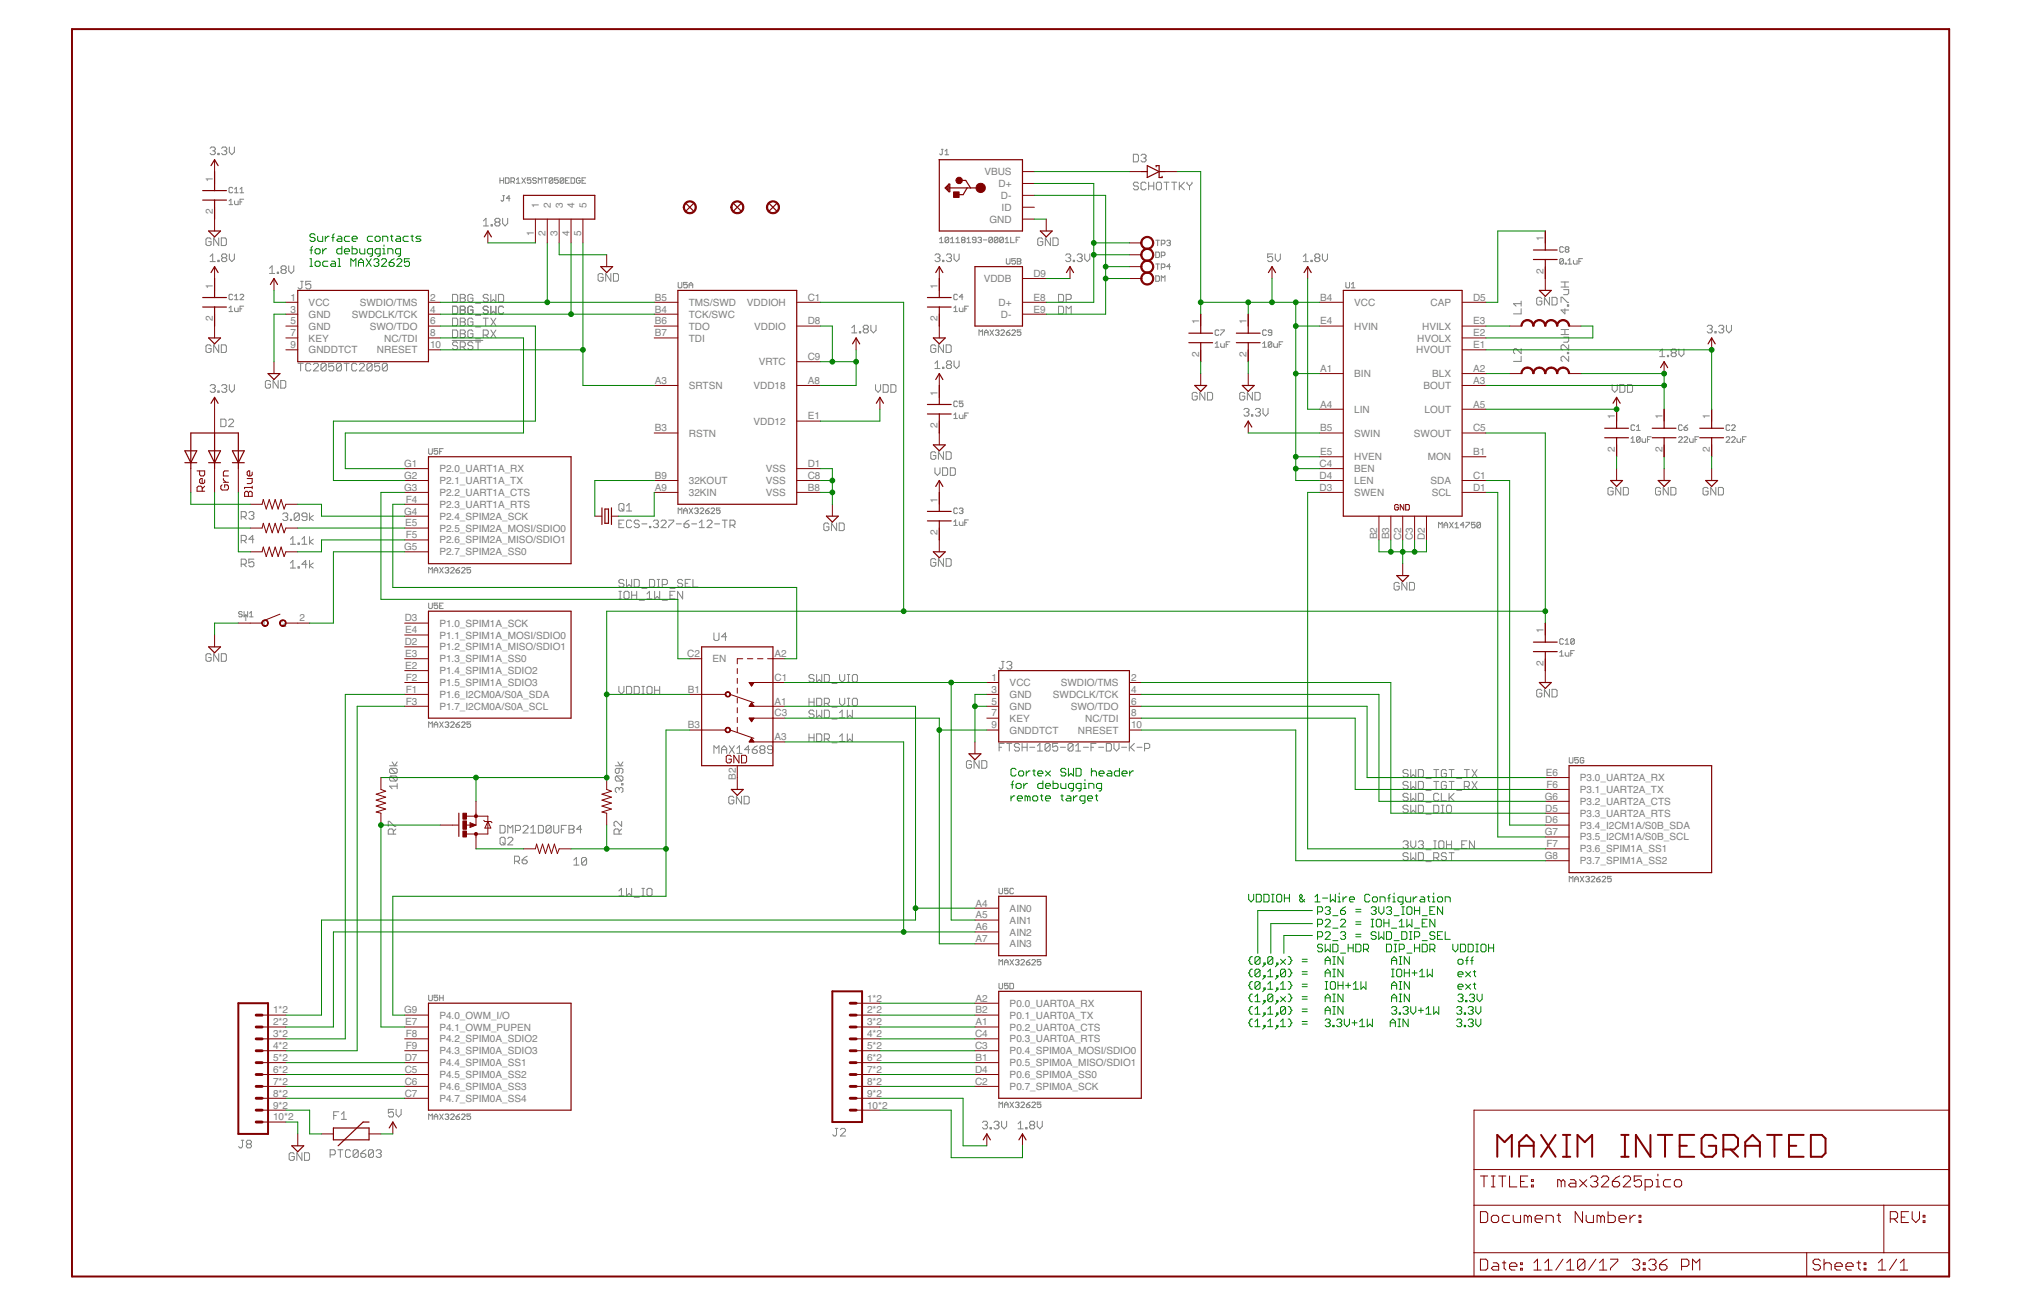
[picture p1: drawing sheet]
<svg xmlns="http://www.w3.org/2000/svg" width="432mm" height="279mm" viewBox="0 0 432 279" stroke-linecap="round" stroke-linejoin="round" font-family="sans-serif">
<defs><g id="words">
<g font-size="2.1" fill="#808080">
<text x="45.5" y="38.9" transform="rotate(-90 45.5 38.9)">1</text>
<text x="210.4" y="37.5">VBUS</text>
<text x="213.4" y="40">D+</text>
<text x="45.5" y="45.9" transform="rotate(-90 45.5 45.9)">2</text>
<text x="115.2" y="44.5" transform="rotate(-90 115.2 44.5)">1</text>
<text x="117.7" y="44.5" transform="rotate(-90 117.7 44.5)">2</text>
<text x="120.3" y="44.5" transform="rotate(-90 120.3 44.5)">3</text>
<text x="122.8" y="44.5" transform="rotate(-90 122.8 44.5)">4</text>
<text x="125.4" y="44.5" transform="rotate(-90 125.4 44.5)">5</text>
<text x="211.5" y="47.6">GND</text>
<text x="214" y="42.5">D-</text>
<text x="214.1" y="45.1">ID</text>
<text x="114.1" y="50.4" transform="rotate(-90 114.1 50.4)">1</text>
<text x="116.6" y="50.4" transform="rotate(-90 116.6 50.4)">2</text>
<text x="119.2" y="50.4" transform="rotate(-90 119.2 50.4)">3</text>
<text x="121.7" y="50.4" transform="rotate(-90 121.7 50.4)">4</text>
<text x="124.2" y="50.4" transform="rotate(-90 124.2 50.4)">5</text>
<text x="330" y="51.6" transform="rotate(-90 330 51.6)">1</text>
<text x="220.9" y="59.2">D9</text>
<text x="330" y="58.5" transform="rotate(-90 330 58.5)">2</text>
<text x="45.5" y="61.7" transform="rotate(-90 45.5 61.7)">1</text>
<text x="62.1" y="64.3">1</text>
<text x="66" y="65.4">VCC</text>
<text x="76.9" y="65.4">SWDIO/TMS</text>
<text x="91.9" y="64.3">2</text>
<text x="140" y="64.3">B5</text>
<text x="147.3" y="65.4">TMS/SWD</text>
<text x="159.7" y="65.4">VDDIOH</text>
<text x="172.7" y="64.3">C1</text>
<text x="200.4" y="61.7" transform="rotate(-90 200.4 61.7)">1</text>
<text x="210.3" y="60.3">VDDB</text>
<text x="213.4" y="65.4">D+</text>
<text x="220.9" y="64.3">E8</text>
<text x="282.2" y="64.3">B4</text>
<text x="289.5" y="65.4">VCC</text>
<text x="305.8" y="65.4">CAP</text>
<text x="314.9" y="64.3">D5</text>
<text x="45.5" y="68.7" transform="rotate(-90 45.5 68.7)">2</text>
<text x="62.1" y="66.8">3</text>
<text x="62.1" y="69.4">5</text>
<text x="62.1" y="71.9">7</text>
<text x="66" y="67.9">GND</text>
<text x="66" y="70.5">GND</text>
<text x="75.2" y="67.9">SWDCLK/TCK</text>
<text x="79" y="70.5">SWO/TDO</text>
<text x="91.9" y="71.9">8</text>
<text x="91.9" y="69.4">6</text>
<text x="91.9" y="66.8">4</text>
<text x="140" y="66.8">B4</text>
<text x="140" y="69.4">B6</text>
<text x="140" y="71.9">B7</text>
<text x="147.3" y="67.9">TCK/SWC</text>
<text x="147.3" y="70.5">TDO</text>
<text x="161.2" y="70.5">VDDIO</text>
<text x="172.7" y="69.4">D8</text>
<text x="200.4" y="68.7" transform="rotate(-90 200.4 68.7)">2</text>
<text x="214" y="67.9">D-</text>
<text x="220.9" y="66.8">E9</text>
<text x="256.3" y="69.4" transform="rotate(-90 256.3 69.4)">1</text>
<text x="266.5" y="69.4" transform="rotate(-90 266.5 69.4)">1</text>
<text x="282.2" y="69.4">E4</text>
<text x="289.5" y="70.5">HVIN</text>
<text x="304" y="70.5">HVILX</text>
<text x="314.9" y="69.4">E3</text>
<text x="314.9" y="71.9">E2</text>
<text x="62.1" y="74.4">9</text>
<text x="66" y="73">KEY</text>
<text x="66" y="75.5">GNDDTCT</text>
<text x="80.6" y="75.5">NRESET</text>
<text x="82.1" y="73">NC/TDI</text>
<text x="91.9" y="74.4">10</text>
<text x="147.3" y="73">TDI</text>
<text x="172.7" y="77">C9</text>
<text x="256.3" y="76.3" transform="rotate(-90 256.3 76.3)">2</text>
<text x="266.5" y="76.3" transform="rotate(-90 266.5 76.3)">2</text>
<text x="302.7" y="75.5">HVOUT</text>
<text x="303" y="73">HVOLX</text>
<text x="314.9" y="74.4">E1</text>
<text x="140" y="82">A3</text>
<text x="147.3" y="83.2">SRTSN</text>
<text x="161.1" y="83.2">VDD18</text>
<text x="162.2" y="78.1">VRTC</text>
<text x="172.7" y="82">A8</text>
<text x="282.2" y="79.5">A1</text>
<text x="289.5" y="80.6">BIN</text>
<text x="304.3" y="83.2">BOUT</text>
<text x="306.2" y="80.6">BLX</text>
<text x="314.9" y="79.5">A2</text>
<text x="314.9" y="82">A3</text>
<text x="172.7" y="89.7">E1</text>
<text x="200.4" y="84.6" transform="rotate(-90 200.4 84.6)">1</text>
<text x="282.2" y="87.1">A4</text>
<text x="289.5" y="88.2">LIN</text>
<text x="304.5" y="88.2">LOUT</text>
<text x="314.9" y="87.1">A5</text>
<text x="345.2" y="89.7" transform="rotate(-90 345.2 89.7)">1</text>
<text x="355.4" y="89.7" transform="rotate(-90 355.4 89.7)">1</text>
<text x="365.5" y="89.7" transform="rotate(-90 365.5 89.7)">1</text>
<text x="140" y="92.2">B3</text>
<text x="147.3" y="93.3">RSTN</text>
<text x="161.1" y="90.8">VDD12</text>
<text x="200.4" y="91.6" transform="rotate(-90 200.4 91.6)">2</text>
<text x="282.2" y="92.2">B5</text>
<text x="289.5" y="93.3">SWIN</text>
<text x="302.2" y="93.3">SWOUT</text>
<text x="314.9" y="92.2">C5</text>
<text x="86.4" y="99.8">G1</text>
<text x="93.9" y="100.9">P2.0_UART1A_RX</text>
<text x="163.7" y="100.9">VSS</text>
<text x="172.7" y="99.8">D1</text>
<text x="282.1" y="99.8">C4</text>
<text x="282.2" y="97.3">E5</text>
<text x="289.5" y="98.4">HVEN</text>
<text x="289.5" y="100.9">BEN</text>
<text x="305.2" y="98.4">MON</text>
<text x="314.9" y="97.3">B1</text>
<text x="345.2" y="96.6" transform="rotate(-90 345.2 96.6)">2</text>
<text x="355.4" y="96.6" transform="rotate(-90 355.4 96.6)">2</text>
<text x="365.5" y="96.6" transform="rotate(-90 365.5 96.6)">2</text>
<text x="86.4" y="102.4">G2</text>
<text x="86.4" y="104.9">G3</text>
<text x="86.7" y="107.4">F4</text>
<text x="93.9" y="103.5">P2.1_UART1A_TX</text>
<text x="93.9" y="106">P2.2_UART1A_CTS</text>
<text x="140" y="102.4">B9</text>
<text x="140" y="104.9">A9</text>
<text x="147.3" y="103.5">32KOUT</text>
<text x="147.3" y="106">32KIN</text>
<text x="163.7" y="103.5">VSS</text>
<text x="163.7" y="106">VSS</text>
<text x="172.7" y="102.4">C8</text>
<text x="172.7" y="104.9">B8</text>
<text x="200.4" y="107.4" transform="rotate(-90 200.4 107.4)">1</text>
<text x="282.1" y="102.4">D4</text>
<text x="282.1" y="104.9">D3</text>
<text x="289.5" y="103.5">LEN</text>
<text x="289.5" y="106">SWEN</text>
<text x="305.8" y="103.5">SDA</text>
<text x="306.1" y="106">SCL</text>
<text x="314.9" y="104.9">D1</text>
<text x="314.9" y="102.4">C1</text>
<text x="86.4" y="110">G4</text>
<text x="86.6" y="112.5">E5</text>
<text x="93.9" y="108.6">P2.3_UART1A_RTS</text>
<text x="93.9" y="111.1">P2.4_SPIM2A_SCK</text>
<text x="93.9" y="113.6">P2.5_SPIM2A_MOSI/SDIO0</text>
<text x="86.4" y="117.6">G5</text>
<text x="86.7" y="115.1">F5</text>
<text x="93.9" y="116.2">P2.6_SPIM2A_MISO/SDIO1</text>
<text x="93.9" y="118.7">P2.7_SPIM2A_SS0</text>
<text x="200.4" y="114.4" transform="rotate(-90 200.4 114.4)">2</text>
<text x="294.4" y="115.3" transform="rotate(-90 294.4 115.3)">B2</text>
<text x="296.9" y="115.3" transform="rotate(-90 296.9 115.3)">B3</text>
<text x="299.5" y="115.4" transform="rotate(-90 299.5 115.4)">C2</text>
<text x="302" y="115.4" transform="rotate(-90 302 115.4)">C3</text>
<text x="304.6" y="115.4" transform="rotate(-90 304.6 115.4)">D2</text>
<text x="51.9" y="132.8">1</text>
<text x="55.8" y="134">1</text>
<text x="60.1" y="134">2</text>
<text x="64" y="132.8">2</text>
<text x="86.5" y="132.8">D3</text>
<text x="86.5" y="137.9">D2</text>
<text x="86.6" y="135.4">E4</text>
<text x="93.9" y="134">P1.0_SPIM1A_SCK</text>
<text x="93.9" y="136.5">P1.1_SPIM1A_MOSI/SDIO0</text>
<text x="330" y="135.4" transform="rotate(-90 330 135.4)">1</text>
<text x="86.6" y="140.5">E3</text>
<text x="86.6" y="143">E2</text>
<text x="93.9" y="139">P1.2_SPIM1A_MISO/SDIO1</text>
<text x="93.9" y="141.6">P1.3_SPIM1A_SS0</text>
<text x="146.9" y="140.5">C2</text>
<text x="152.3" y="141.6">EN</text>
<text x="165.6" y="140.5">A2</text>
<text x="330" y="142.4" transform="rotate(-90 330 142.4)">2</text>
<text x="86.7" y="145.5">F2</text>
<text x="86.7" y="148.1">F1</text>
<text x="93.9" y="144.1">P1.4_SPIM1A_SDIO2</text>
<text x="93.9" y="146.7">P1.5_SPIM1A_SDIO3</text>
<text x="93.9" y="149.2">P1.6_I2CM0A/S0A_SDA</text>
<text x="147" y="148.1">B1</text>
<text x="165.6" y="145.5">C1</text>
<text x="212" y="145.5">1</text>
<text x="212" y="148.1">3</text>
<text x="215.8" y="146.7">VCC</text>
<text x="215.8" y="149.2">GND</text>
<text x="225.1" y="149.2">SWDCLK/TCK</text>
<text x="226.8" y="146.7">SWDIO/TMS</text>
<text x="241.8" y="148.1">4</text>
<text x="241.8" y="145.5">2</text>
<text x="86.7" y="150.6">F3</text>
<text x="93.9" y="151.7">P1.7_I2CM0A/S0A_SCL</text>
<text x="147" y="155.7">B3</text>
<text x="165.6" y="150.6">A1</text>
<text x="165.6" y="153.2">C3</text>
<text x="212" y="150.6">5</text>
<text x="212" y="153.2">7</text>
<text x="212" y="155.7">9</text>
<text x="215.8" y="151.7">GND</text>
<text x="215.8" y="154.3">KEY</text>
<text x="228.9" y="151.7">SWO/TDO</text>
<text x="232" y="154.3">NC/TDI</text>
<text x="241.8" y="155.7">10</text>
<text x="241.8" y="153.2">8</text>
<text x="241.8" y="150.6">6</text>
<text x="165.6" y="158.2">A3</text>
<text x="215.8" y="156.8">GNDDTCT</text>
<text x="230.4" y="156.8">NRESET</text>
<text x="157.3" y="166.7" transform="rotate(-90 157.3 166.7)">B2</text>
<text x="330.4" y="165.9">E6</text>
<text x="337.7" y="167">P3.0_UART2A_RX</text>
<text x="330.2" y="170.9">G6</text>
<text x="330.3" y="173.5">D5</text>
<text x="330.6" y="168.4">F6</text>
<text x="337.7" y="169.5">P3.1_UART2A_TX</text>
<text x="337.7" y="172.1">P3.2_UART2A_CTS</text>
<text x="330.2" y="178.6">G7</text>
<text x="330.3" y="176">D6</text>
<text x="337.7" y="174.6">P3.3_UART2A_RTS</text>
<text x="337.7" y="177.1">P3.4_I2CM1A/S0B_SDA</text>
<text x="337.7" y="179.7">P3.5_I2CM1A/S0B_SCL</text>
<text x="330.2" y="183.6">G8</text>
<text x="330.6" y="181.1">F7</text>
<text x="337.7" y="182.2">P3.6_SPIM1A_SS1</text>
<text x="337.7" y="184.8">P3.7_SPIM1A_SS2</text>
<text x="208.5" y="193.8">A4</text>
<text x="208.5" y="196.3">A5</text>
<text x="215.8" y="194.9">AIN0</text>
<text x="215.8" y="197.5">AIN1</text>
<text x="208.5" y="198.9">A6</text>
<text x="208.5" y="201.4">A7</text>
<text x="215.8" y="200">AIN2</text>
<text x="215.8" y="202.5">AIN3</text>
<text x="185.4" y="214.1">1*2</text>
<text x="208.5" y="214.1">A2</text>
<text x="215.8" y="215.2">P0.0_UART0A_RX</text>
<text x="58.4" y="216.7">1*2</text>
<text x="58.4" y="219.2">2*2</text>
<text x="58.4" y="221.7">3*2</text>
<text x="86.4" y="216.7">G9</text>
<text x="86.6" y="219.2">E7</text>
<text x="86.7" y="221.7">F8</text>
<text x="93.9" y="217.8">P4.0_OWM_I/O</text>
<text x="93.9" y="220.3">P4.1_OWM_PUPEN</text>
<text x="185.4" y="216.7">2*2</text>
<text x="185.4" y="219.2">3*2</text>
<text x="185.4" y="221.7">4*2</text>
<text x="208.4" y="221.7">C4</text>
<text x="208.5" y="216.7">B2</text>
<text x="208.5" y="219.2">A1</text>
<text x="215.8" y="217.8">P0.1_UART0A_TX</text>
<text x="215.8" y="220.3">P0.2_UART0A_CTS</text>
<text x="58.4" y="224.3">4*2</text>
<text x="58.4" y="226.8">5*2</text>
<text x="86.5" y="226.8">D7</text>
<text x="86.7" y="224.3">F9</text>
<text x="93.9" y="222.8">P4.2_SPIM0A_SDIO2</text>
<text x="93.9" y="225.4">P4.3_SPIM0A_SDIO3</text>
<text x="93.9" y="227.9">P4.4_SPIM0A_SS1</text>
<text x="185.4" y="224.3">5*2</text>
<text x="185.4" y="226.8">6*2</text>
<text x="208.4" y="224.3">C3</text>
<text x="208.5" y="226.8">B1</text>
<text x="215.8" y="222.8">P0.3_UART0A_RTS</text>
<text x="215.8" y="225.4">P0.4_SPIM0A_MOSI/SDIO0</text>
<text x="215.8" y="227.9">P0.5_SPIM0A_MISO/SDIO1</text>
<text x="58.4" y="229.4">6*2</text>
<text x="58.4" y="231.9">7*2</text>
<text x="86.5" y="229.4">C5</text>
<text x="86.5" y="231.9">C6</text>
<text x="93.9" y="230.5">P4.5_SPIM0A_SS2</text>
<text x="93.9" y="233">P4.6_SPIM0A_SS3</text>
<text x="185.4" y="229.4">7*2</text>
<text x="185.4" y="231.9">8*2</text>
<text x="208.4" y="229.4">D4</text>
<text x="208.4" y="231.9">C2</text>
<text x="215.8" y="230.5">P0.6_SPIM0A_SS0</text>
<text x="215.8" y="233">P0.7_SPIM0A_SCK</text>
<text x="58.4" y="234.4">8*2</text>
<text x="58.4" y="237">9*2</text>
<text x="58.4" y="239.5">10*2</text>
<text x="86.5" y="234.4">C7</text>
<text x="93.9" y="235.5">P4.7_SPIM0A_SS4</text>
<text x="185.4" y="234.4">9*2</text>
<text x="185.4" y="237">10*2</text>
</g>
</g></defs>
<g fill="none" stroke="#808080" stroke-width=".21">
<path d="M44.9 31.7l.3-.3h.5l.3 .3v.3l-.3 .2M45.5 32.2h.2M45.7 32.2l.3 .3v.3l-.3 .3h-.5l-.3-.3M46.6 32.8h.2v.3h-.2zM47.4 31.7l.2-.3h.6l.3 .3v.3l-.3 .2M47.9 32.2h.3M48.2 32.2l.3 .3v.3l-.3 .3h-.6l-.2-.3M49 31.4v1.1l.6 .6 .5-.6v-1.1M106.9 38v1.2M106.9 38.6h.8M107.7 38v1.2M108 38h.6l.2 .2v.8l-.2 .2h-.6z"/>
<path d="M109.2 38.8h.6l.2-.2v-.4l-.2-.2h-.6v1.2M109.6 38.8l.4 .4M110.4 39.2h.8M110.4 38.4l.4-.4v1.2M111.5 38l.8 1.2M112.3 38l-.8 1.2M113.5 38h-.8v.6l.4-.2 .4 .2v.4l-.2 .2h-.4l-.2-.2M114.7 38.2l-.2-.2h-.4l-.2 .2 .2 .4h.4l.2 .2-.2 .4h-.4l-.2-.2M115.1 39.2v-1.2l.3 .4 .4-.4v1.2M116.2 38h.8M116.6 38v1.2M118.2 38.2l-.8 .8"/>
<path d="M118.2 38.2v.8l-.2 .2h-.4l-.2-.2M118.2 38.2l-.2-.2h-.4l-.2 .2v.8M119.3 38h-.7v.6l.4-.2 .3 .2v.4l-.2 .2h-.3l-.2-.2M120.5 38.2v.8l-.2 .2h-.4l-.2-.2M120.5 38.2l-.2-.2h-.4l-.2 .2v.8M120.5 38.2l-.8 .8M120.9 38.6h.4M121.7 38h-.8v1.2h.8M122.1 38h.6l.2 .2v.8l-.2 .2h-.6zM124 38.2l-.2-.2h-.4l-.2 .2v.8l.2 .2h.4l.2-.2v-.4h-.4M124.4 38.6h.4M125.2 38h-.8v1.2h.8"/>
<path d="M201.2 31.9h.4M201.4 31.9v1l-.2 .2-.3-.2M202 33.1h.8M202 32.3l.4-.4v1.2M242.3 33h.8l.3 .3v1l-.3 .3h-.8zM243.4 39.2l-.3-.3h-.6l-.2 .3v.3l.2 .3h.6l.3 .2v.3l-.3 .3h-.6l-.2-.3M243.9 33.3l.3-.3h.5l.3 .3v.2l-.3 .3M244.5 33.8h.2M244.7 33.8l.3 .3v.2l-.3 .3h-.5l-.3-.3M245 39.2l-.3-.3h-.5l-.3 .3v1.1l.3 .3h.5l.3-.3M245.5 39.8h1.1M245.5 38.9v1.7"/>
<path d="M246.6 38.9v1.7M247.5 38.9h.5l.3 .3v1.1l-.3 .3h-.5l-.3-.3v-1.1zM248.8 38.9h1.1M249.4 38.9v1.7M250.4 38.9h1.1M251 38.9v1.7M252.1 38.9v1.7M252.4 39.8l.8 .8M253.2 38.9l-1.1 1.1M253.7 38.9v.3l.6 .6M254.3 39.8v.8M254.8 38.9v.3l-.5 .6"/>
<path d="M44.9 55.9h1.1M44.9 54.8l.6-.5v1.6M45.1 51.1l-.2-.2h-.6l-.3 .2v1.1l.3 .3h.6l.2-.3v-.5h-.5M46.6 55.6h.2v.3h-.2zM46.8 50.9v1.6l-1.1-1.6v1.6M47.3 50.9h.8l.3 .2v1.1l-.3 .3h-.8zM47.6 55.1l-.2-.3v-.2l.2-.3h.6l.3 .3v.2l-.3 .3M47.6 55.1h.6M47.6 55.1l-.2 .3v.2l.2 .3h.6l.3-.3v-.2l-.3-.3M49 43l.4-.4v1.2M49 43.8h.7M49 54.3v1.1l.6 .5 .5-.5v-1.1"/>
<path d="M49.7 40.2l-.1-.2h-.5l-.1 .2v.8l.1 .2h.5l.1-.2M50.1 43v.6l.2 .2h.6v-.8M50.1 41.2h.8M50.1 40.4l.4-.4v1.2M51.3 43.2h.4M51.3 41.2h.8M51.3 40.4l.4-.4v1.2M52.1 42.6h-.8v1.2M57.6 57.4l.6-.6v1.7M57.6 58.5h1.1M59.3 58.2h.2v.3h-.2zM60.3 57.6l-.2-.2v-.3l.2-.3h.6l.3 .3v.3l-.3 .2"/>
<path d="M60.3 57.6l-.2 .3v.3l.2 .3h.6l.3-.3v-.3l-.3-.3M60.3 57.6h.6M61.7 56.8v1.1l.6 .6 .5-.6v-1.1M103.3 47.2l.6-.5v1.6M103.3 48.3h1.1M105 48h.2v.3h-.2zM106.1 47.5l-.3-.3v-.3l.3-.2h.5l.3 .2v.3l-.3 .3M106.1 47.5l-.3 .3v.2l.3 .3h.5l.3-.3v-.2l-.3-.3M106.1 47.5h.5M107.4 46.7v1.1l.6 .5 .5-.5v-1.1M107.5 41.8h.3M107.7 41.8v1l-.2 .2-.4-.2"/>
<path d="M109 42.4h-.8l.6-.6v1.2M128.9 58.8l-.2-.3h-.6l-.3 .3v1l.3 .3h.6l.2-.3v-.5h-.5M130.6 58.5v1.6l-1.1-1.6v1.6M131.1 58.5h.8l.3 .3v1l-.3 .3h-.8zM199.9 54.6l.2-.3h.6l.2 .3v.2l-.2 .3M200.4 55.1h.3M200.7 55.1l.2 .3v.2l-.2 .3h-.6l-.2-.3M200.9 51.1l.3-.4v1.2M200.9 51.9h.7M201.5 55.6h.3v.3h-.3zM202.3 54.6l.3-.3h.5l.3 .3v.2l-.3 .3M202.8 50.9v.8l-.2 .2h-.4l-.2-.2"/>
<path d="M202.8 50.9l-.2-.2h-.4l-.2 .2v.8M202.8 50.9l-.8 .8M202.8 55.1h.3M203.1 55.1l.3 .3v.2l-.3 .3h-.5l-.3-.3M203.2 51.9h.8M203.2 51.1l.4-.4v1.2M203.9 54.3v1.1l.6 .5 .5-.5v-1.1M204.3 51.9h.8M204.3 51.1l.4-.4v1.2M205.7 51.3l-.2 .2 .2 .4h.4l.2-.2-.2-.4M205.7 51.3l-.2-.2 .2-.4h.4l.2 .2-.2 .4M205.7 51.3h.4"/>
<path d="M206.7 51.9h.8M206.7 51.1l.4-.4v1.2M208.6 51.3h-.6l-.1-.2 .1-.4h.4l.2 .2v.8l-.2 .2h-.4l-.1-.2M209 50.9l.2-.2h.4l.2 .2-.2 .4M209.4 51.3h.2M209.6 51.3l.2 .2-.2 .4h-.4l-.2-.2M210.2 51.3h.8M212.2 50.9v.8l-.3 .2h-.3l-.2-.2M212.2 50.9l-.3-.2h-.3l-.2 .2v.8M212.2 50.9l-.8 .8M213.3 50.9v.8l-.2 .2h-.4l-.2-.2M213.3 50.9l-.2-.2h-.4l-.2 .2v.8"/>
<path d="M213.3 50.9l-.8 .8M214.5 50.9v.8l-.2 .2h-.4l-.2-.2M214.5 50.9l-.2-.2h-.4l-.2 .2v.8M214.5 50.9l-.8 .8M214.9 51.9h.7M214.9 51.1l.4-.4v1.2M215.1 55.3v1l.2 .2h.4l.2-.2v-1M216 50.7v1.2h.8M217.1 55.3h-.8v.6l.4-.2 .4 .2v.4l-.2 .2h-.4l-.2-.2M217.2 51.3h.4M217.4 55.3h.6l.2 .2-.2 .4 .2 .4-.2 .2h-.6zM217.4 55.9h.6"/>
<path d="M218 50.7h-.8v1.2M222.9 51.1l-.3-.2h-.5l-.3 .2v1.1l.3 .3h.5l.3-.3v-.5h-.5M224.5 50.9v1.6l-1-1.6v1.6M225.1 50.9h.8l.3 .2v1.1l-.3 .3h-.8zM227.8 54.6l.3-.3h.5l.3 .3v.2l-.3 .3M228.3 55.1h.3M228.6 55.1l.3 .3v.2l-.3 .3h-.5l-.3-.3M229.4 55.6h.3v.3h-.3zM230.3 54.6l.2-.3h.6l.2 .3v.2l-.2 .3M230.8 55.1h.3M231.1 55.1l.2 .3v.2l-.2 .3h-.6l-.2-.3M231.9 54.3v1.1l.5 .5 .6-.5v-1.1"/>
<path d="M247.1 56.4h.7M247.1 59h.5l.2 .2v.7l-.2 .2h-.5zM247.1 53.9h.5l.2 .2v.8l-.2 .2h-.5zM247.1 51.4h.7M247.5 51.4v1.1M247.5 56.4v1.2M248.2 57.2h.6l.2-.2v-.4l-.2-.2h-.6v1.2M248.2 54.7h.6l.2-.2v-.4l-.2-.2h-.6v1.2M248.2 52.1h.6l.2-.2v-.4l-.2-.1h-.6v1.1M249.4 51.5l.2-.1h.4l.2 .1-.2 .4M249.8 51.9h.2M250 51.9l.2 .2-.2 .4h-.4l-.2-.2"/>
<path d="M250.2 57h-.8l.6-.6v1.2M272.1 54.3h-1.1v.8l.8-.3 .3 .3v.5l-.3 .3h-.6l-.2-.3M272.6 54.3v1.1l.6 .5 .5-.5v-1.1M278.6 55.9h1.1M278.6 54.8l.5-.5v1.6M280.2 55.6h.3v.3h-.3zM281.3 55.1l-.2-.3v-.2l.2-.3h.6l.2 .3v.2l-.2 .3M281.3 55.1h.6M281.3 55.1l-.2 .3v.2l.2 .3h.6l.2-.3v-.2l-.2-.3M282.7 54.3v1.1l.5 .5 .6-.5v-1.1M334.2 52.9l-.2-.2h-.4l-.2 .2v.8l.2 .2h.4l.2-.2M334.2 55.5l-.2-.2h-.4l-.2 .2v.8"/>
<path d="M334.2 55.5v.8l-.2 .2h-.4l-.2-.2M334.2 55.5l-.8 .8M334.6 56.3h.2v.2h-.2zM334.8 53.3l-.2-.2 .2-.4h.4l.2 .2-.2 .4M334.8 53.3l-.2 .2 .2 .4h.4l.2-.2-.2-.4M334.8 53.3h.4M335.2 56.5h.8M335.2 55.7l.4-.4v1.2M336.3 55.7v.6l.2 .2h.6v-.8M337.5 55.9h.4M338.3 55.3h-.8v1.2M45.1 74l-.2-.3h-.6l-.3 .3v1.1l.3 .3h.6l.2-.3v-.6h-.5"/>
<path d="M46.8 73.7v1.7l-1.1-1.7v1.7M47.3 73.7h.8l.3 .3v1.1l-.3 .3h-.8zM49 66.6h.7M49 65.8l.4-.4v1.2M49.7 63.1l-.1-.2h-.5l-.1 .2v.8l.1 .2h.5l.1-.2M50.1 65.8v.6l.2 .2h.6v-.8M50.1 64.1h.8M50.1 63.3l.4-.4v1.2M51.3 66h.4M51.3 63.1l.2-.2h.4l.2 .2v.2l-.8 .8h.8M52.1 65.4h-.8v1.2M63.7 77.7h1.1"/>
<path d="M64.3 77.7v1.6M64.3 60.1h.5M64.5 60.1v1.4l-.2 .3h-.3l-.3-.3M66.4 60.1h-1v.8l.5-.2h.3l.2 .2v.6l-.2 .3h-.6l-.2-.3M66.4 77.9l-.2-.2h-.6l-.2 .2v1.1l.2 .3h.6l.2-.3M67 77.9l.3-.2h.5l.3 .2v.3l-1.1 1.1h1.1M69.7 77.9l-.3-.2h-.5l-.3 .2v1.1M69.7 77.9v1.1l-.3 .3h-.5l-.3-.3M69.7 77.9l-1.1 1.1M71.4 77.7h-1.1v.8l.5-.3h.3l.3 .3v.5l-.3 .3h-.6l-.2-.3M73 77.9l-.3-.2h-.5l-.3 .2v1.1M73 77.9v1.1l-.3 .3h-.5l-.3-.3"/>
<path d="M73 77.9l-1.1 1.1M73.5 77.7h1.1M74.1 77.7v1.6M76.3 77.9l-.3-.2h-.5l-.3 .2v1.1l.3 .3h.5l.3-.3M76.8 77.9l.3-.2h.5l.3 .2v.3l-1.1 1.1h1.1M79.5 77.9l-.2-.2h-.6l-.3 .2v1.1M79.5 77.9v1.1l-.2 .3h-.6l-.3-.3M79.5 77.9l-1.1 1.1M81.2 77.7h-1.1v.8l.5-.3h.3l.3 .3v.5l-.3 .3h-.5l-.3-.3M82.8 77.9l-.3-.2h-.5l-.3 .2v1.1M82.8 77.9v1.1l-.3 .3h-.5l-.3-.3M82.8 77.9l-1.1 1.1"/>
<path d="M96.7 72.8h6.5M96.7 65.5h.9l.2 .2v1.1l-.2 .3h-.9zM96.7 70.5h.9l.2 .3v1.1l-.2 .3h-.9zM96.7 62.9h.9l.2 .3v1.1l-.2 .3h-.9zM96.7 68h.9l.2 .3v1.1l-.2 .2h-.9zM97.8 73.4l-.2-.3h-.6l-.3 .3v.2l.3 .3h.6l.2 .3v.2l-.2 .3h-.6l-.3-.3M98.4 65.5h.8l.3 .2v.3l-.3 .3 .3 .2v.3l-.3 .3h-.8zM98.4 70.5h.8l.3 .3v.3l-.3 .3 .3 .2v.3l-.3 .3h-.8zM98.4 66.3h.8M98.4 62.9h.8l.3 .3v.3l-.3 .2 .3 .3v.3l-.3 .3h-.8zM98.4 74.2h.8l.3-.3v-.5l-.3-.3h-.8v1.6M98.4 68h.8l.3 .3v.2l-.3 .3 .3 .3v.3l-.3 .2h-.8z"/>
<path d="M98.4 71.4h.8M98.4 68.8h.8M98.4 63.7h.8M98.9 74.2l.6 .5M101.1 65.7l-.3-.2h-.5l-.3 .2v1.1l.3 .3h.5l.3-.3v-.5h-.5M101.1 70.8l-.3-.3h-.5l-.3 .3v1.1l.3 .3h.5l.3-.3v-.5h-.5M101.1 63.2l-.3-.3h-.5l-.3 .3v1.1l.3 .3h.5l.3-.3v-.6h-.5M101.1 73.4l-.3-.3h-.5l-.3 .3v.2l.3 .3h.5l.3 .3v.2l-.3 .3h-.5l-.3-.3M101.1 68.3l-.3-.3h-.5l-.3 .3v1.1l.3 .2h.5l.3-.2v-.6h-.5M101.6 73.1h1.1M101.6 72.4h1.1M101.6 69.9h1.1"/>
<path d="M101.6 67.4h1.1M101.6 64.8h1.1M102.2 73.1v1.6M103.3 71.6h.8l.3-.2v-.6l-.3-.3h-.8v1.7M103.3 68h1.1M103.8 71.6l.6 .6M103.8 68v1.6M104.4 65.7l-.3-.2h-.6l-.2 .2v.3l.2 .3h.6l.3 .2v.3l-.3 .3h-.6l-.2-.3M104.4 63.2l-.3-.3h-.6l-.2 .3v.3l.2 .2h.6l.3 .3v.3l-.3 .3h-.6l-.2-.3M104.9 70.5l1.1 1.7M104.9 68l1.1 1.6M104.9 62.9v1.7l.6-.6 .5 .6v-1.7"/>
<path d="M104.9 65.5v1.6l.6-.6 .5 .6v-1.6M106 70.5l-1.1 1.7M106 68l-1.1 1.6M106.6 62.9h.8l.3 .3v1.1l-.3 .3h-.8zM107.7 65.7l-.3-.2h-.6l-.2 .2v1.1l.2 .3h.6l.3-.3M145 60.4v.9l.2 .2h.4l.2-.2v-.9M146.9 60.4h-.8v.5l.4-.2 .4 .2v.4l-.2 .2h-.4l-.2-.2M147.3 61.5v-.8l.4-.3 .4 .3v.8M147.3 60.9h.8M182.1 71.2h1.1M182.1 70.1l.5-.6v1.7M183.7 70.9h.3v.3h-.3z"/>
<path d="M184.8 70.3l-.3-.2v-.3l.3-.3h.5l.3 .3v.3l-.3 .2M184.8 70.3h.5M184.8 70.3l-.3 .3v.3l.3 .3h.5l.3-.3v-.3l-.3-.3M186.2 69.5v1.1l.5 .6 .6-.6v-1.1M199.9 77.7l.5-.5v1.6M199.9 78.8h1M200 74l-.2-.3h-.6l-.2 .3v1.1l.2 .3h.6l.2-.3v-.6h-.5M201.5 78.5h.3v.3h-.3zM201.7 73.7v1.7l-1.1-1.7v1.7M202.2 73.7h.9l.2 .3v1.1l-.2 .3h-.9zM202.6 78l-.3-.3v-.3l.3-.2h.5l.3 .2v.3l-.3 .3M202.6 78l-.3 .2v.3l.3 .3h.5l.3-.3v-.3l-.3-.2"/>
<path d="M202.6 78h.5M203.9 65.8l.4-.4v1.2M203.9 66.6h.8M203.9 77.2v1l.6 .6 .5-.6v-1M204.7 63.1l-.2-.2h-.4l-.2 .2v.8l.2 .2h.4l.2-.2M205.1 65.8v.6l.2 .2h.5v-.8M205.8 63.5h-.7l.6-.6v1.2M206.2 66h.4M207 65.4h-.8v1.2M209.3 71.7v-1.2l.4 .4 .3-.4v1.2M210.4 71.7v-.8l.4-.4 .4 .4v.8M210.4 71.1h.8"/>
<path d="M211.6 70.5l.8 1.2M212.4 70.5l-.8 1.2M212.8 70.7l.2-.2h.4l.2 .2-.2 .4M213.2 71.1h.2M213.4 71.1l.2 .2-.2 .4h-.4l-.2-.2M214 70.7l.1-.2h.4l.2 .2v.2l-.7 .8h.7M215.1 71.1h.6l.2 .4-.2 .2h-.4l-.2-.2zM215.9 70.5l-.8 .6M216.3 70.7l.2-.2h.4l.2 .2v.2l-.8 .8h.8M218.2 70.5h-.8v.6l.4-.2 .4 .2v.4l-.2 .2h-.3l-.3-.2M226.3 65.5h.8l.3 .2v1.1l-.3 .3h-.8zM226.3 62.9h.8l.3 .3v1.1l-.3 .3h-.8z"/>
<path d="M227.9 64h.8l.3-.3v-.5l-.3-.3h-.8v1.7M227.9 67.1v-1.6l.6 .5 .5-.5v1.6M248.2 60.1v-1.1l.4 .4 .4-.4v1.1M259.8 74.2h.7M259.8 73.4l.4-.3v1.1M260.5 70.7l-.2-.2h-.3l-.2 .2v.8l.2 .2h.3l.2-.2M260.9 73.4v.6l.2 .2h.6v-.8M260.9 70.5h.8l-.8 1.2M262.1 73.6h.4M262.9 73.1h-.8v1.1M269.9 73.4l.4-.3v1.1M269.9 74.2h.8"/>
<path d="M270.7 70.7l-.2-.2h-.4l-.2 .2v.8l.2 .2h.4l.2-.2M271.9 73.3v.7l-.2 .2h-.4l-.2-.2M271.9 71.1h-.6l-.2-.2 .2-.4h.4l.2 .2v.8l-.2 .2h-.4l-.2-.2M271.9 73.3l-.2-.2h-.4l-.2 .2v.7M271.9 73.3l-.8 .7M272.3 73.4v.6l.2 .2h.5v-.8M273.4 73.6h.4M274.2 73.1h-.8v1.1M287.7 60.4v.9l.2 .2h.4l.2-.2v-.9M288.9 61.5h.7M288.9 60.7l.4-.3v1.1M325.2 74.5v1.1l-1.1-1.1h-.3l-.3 .3v.5l.3 .3"/>
<path d="M325.2 66v1.1h-1.7M325.2 64.4v1M325.2 76.2v1.1h-1.7M325.2 64.9h-1.7l.6 .5M329.6 63.8l-.3-.2h-.5l-.3 .2v1.1l.3 .3h.5l.3-.3v-.5h-.6M331.2 63.6v1.6l-1.1-1.6v1.6M331.8 63.6h.8l.2 .2v1.1l-.2 .3h-.8zM333.7 64.6v-1.1h.3l1 1.1h.3M333.7 61.4h1.6M333.7 60.3h1.6M333.7 71.5h1.6M333.7 70.4h1.6"/>
<path d="M334.2 61.9h1.1v.8l-.3 .3h-.8M334.2 72.1h1.1v.8l-.3 .3h-.8M334.5 66v1.1l-.8-.8h1.6M334.5 60.3v1.1M334.5 70.4v1.1M335 65.2h.3v.2h-.3zM335 75.3h.3v.3h-.3zM335.3 73.7v1.1l-1.1-1.1h-.2l-.3 .3v.5l.3 .3M335.3 76.2v1.1l-1.1-1.1h-.2l-.3 .2v.6l.3 .3M354.8 75.1l.5-.5v1.6M354.8 76.2h1.1M356.4 76h.3v.2h-.3z"/>
<path d="M357.5 75.4l-.3 .3v.3l.3 .2h.6l.2-.2v-.3l-.2-.3M357.5 75.4l-.3-.3v-.2l.3-.3h.6l.2 .3v.2l-.2 .3M357.5 75.4h.6M358.9 74.6v1.1l.5 .5 .6-.5v-1.1M364.9 69.8l.3-.3h.6l.2 .3v.3l-.2 .2M365.5 70.3h.3M365.8 70.3l.2 .3v.3l-.2 .3h-.6l-.3-.3M366.6 70.9h.2v.3h-.2zM367.4 69.8l.3-.3h.5l.3 .3v.3l-.3 .2M367.9 70.3h.3M368.2 70.3l.3 .3v.3l-.3 .3h-.5l-.3-.3M369 69.5v1.1l.6 .6 .5-.6v-1.1"/>
<path d="M44.9 82.5l.3-.3h.5l.3 .3v.3l-.3 .2M45.5 83h.2M45.7 83l.3 .3v.3l-.3 .3h-.5l-.3-.3M46.6 83.6h.2v.3h-.2zM47.2 89.6h.8l.3 .3v1.1l-.3 .2h-.8zM47.4 82.5l.2-.3h.6l.3 .3v.3l-.3 .2M47.9 83h.3M48.2 83l.3 .3v.3l-.3 .3h-.6l-.2-.3M48.9 89.9l.2-.3h.6l.2 .3v.2l-1 1.1h1M49 82.2v1.1l.6 .6 .5-.6v-1.1M57.8 81.6l-.2-.3h-.6l-.3 .3v1.1l.3 .3h.6l.2-.3v-.6h-.5M59.5 81.3v1.7l-1.1-1.7v1.7"/>
<path d="M60 81.3h.8l.3 .3v1.1l-.3 .3h-.8zM91.6 95.9v1l.2 .2h.4l.2-.2v-1M93.6 95.9h-.8v.6l.4-.2 .4 .2v.4l-.2 .2h-.4l-.2-.2M94 96.5h.4M94.7 95.9h-.7v1.2M187.2 82.2v1.1l.5 .6 .5-.6v-1.1M188.8 82.2h.8l.3 .3v1.1l-.3 .3h-.8zM190.4 82.2h.8l.3 .3v1.1l-.3 .3h-.8zM200 96.8l-.2-.2h-.6l-.2 .2v1.1l.2 .3h.6l.2-.3v-.5h-.5M201.7 96.6v1.6l-1.1-1.6v1.6M202.2 96.6h.9l.2 .2v1.1l-.2 .3h-.9zM203.9 88.7l.4-.4v1.2"/>
<path d="M203.9 89.5h.8M204.7 86l-.2-.3h-.4l-.2 .3v.7l.2 .2h.4l.2-.2M205.1 88.7v.6l.2 .2h.5v-.8M205.8 85.7h-.7v.6l.3-.2 .4 .2v.4l-.1 .2h-.4l-.2-.2M206.2 88.9h.4M207 88.3h-.8v1.2M255.9 84.1l-.2-.2h-.6l-.3 .2v1.1l.3 .3h.6l.2-.3v-.5h-.5M257.6 83.9v1.6l-1.1-1.6v1.6M258.1 83.9h.8l.3 .2v1.1l-.3 .3h-.8zM265.9 87.6l.2-.3h.6l.3 .3v.2l-.3 .3M266.1 84.1l-.3-.2h-.5l-.3 .2v1.1l.3 .3h.5l.3-.3v-.5h-.6M266.4 88.1h.3"/>
<path d="M266.7 88.1l.3 .3v.3l-.3 .2h-.6l-.2-.2M267.5 88.7h.3v.2h-.3zM267.7 83.9v1.6l-1.1-1.6v1.6M268.3 83.9h.8l.3 .2v1.1l-.3 .3h-.8zM268.4 87.6l.2-.3h.6l.2 .3v.2l-.2 .3M268.9 88.1h.3M269.2 88.1l.2 .3v.3l-.2 .2h-.6l-.2-.2M270 87.3v1.1l.5 .5 .6-.5v-1.1M344.6 82.2v1.1l.6 .6 .5-.6v-1.1M346.3 82.2h.8l.2 .3v1.1l-.2 .3h-.8zM347.9 82.2h.8l.3 .3v1.1l-.3 .3h-.8zM348.7 93.8l.3-.4v1.2"/>
<path d="M348.7 94.6h.7M349.4 91l-.2-.2h-.4l-.1 .2v.8l.1 .2h.4l.2-.2M349.8 92h.8M349.8 91.2l.4-.4v1.2M350.6 93.6v.7l-.2 .3h-.4l-.2-.3M350.6 93.6l-.2-.2h-.4l-.2 .2v.7M350.6 93.6l-.8 .7M351 93.8v.5l.2 .3h.6v-.8M352.2 94h.4M353 93.4h-.8v1.2M358.8 93.6l.2-.2h.4l.2 .2v.2l-.8 .8h.8M359.6 91l-.2-.2h-.4l-.2 .2v.8l.2 .2h.4l.2-.2"/>
<path d="M360 93.6l.2-.2h.4l.2 .2v.2l-.8 .8h.8M360 91.4h.6l.2 .4-.2 .2h-.4l-.2-.2zM360.8 90.8l-.8 .6M361.2 93.8v.5l.2 .3h.5v-.8M362.3 94h.4M363.1 93.4h-.8v1.2M369 93.6l.2-.2h.4l.2 .2v.2l-.8 .8h.8M369.8 91l-.2-.2h-.4l-.2 .2v.8l.2 .2h.4l.2-.2M370.1 93.6l.2-.2h.4l.2 .2v.2l-.8 .8h.8M370.1 91l.2-.2h.4l.2 .2v.2l-.8 .8h.8M371.3 93.8v.5l.2 .3h.6v-.8M372.5 94h.4"/>
<path d="M373.3 93.4h-.8v1.2M51.6 110.5h.8l.2-.3v-.6l-.2-.2h-.8v1.6M51.6 115.5h.8l.2-.2v-.6l-.2-.3h-.8v1.7M52.1 110.5l.5 .5M52.1 115.5l.5 .6M53.2 109.6l.3-.2h.5l.3 .2v.3l-.3 .3M53.7 110.2h.3M54 110.2l.3 .3v.2l-.3 .3h-.5l-.3-.3M54.3 119.5h-1.1v.9l.5-.3h.3l.3 .3v.5l-.3 .3h-.5l-.3-.3M54.3 115.3h-1.1l.8-.9v1.7M60.4 109.9l.3-.2h.6l.2 .2v.3l-.2 .3M61 110.5h.3"/>
<path d="M61.3 110.5l.2 .2v.3l-.2 .3h-.6l-.3-.3M62.1 111h.2v.3h-.2zM62.1 115.3l.5-.6v1.7M62.1 116.4h1.1M63.7 116.1h.3v.3h-.3zM64 109.9l-.3-.2h-.5l-.3 .2v1.1M64 109.9v1.1l-.3 .3h-.5l-.3-.3M64 109.9l-1.1 1.1M64.5 115.3l.6-.6v1.7M64.5 116.4h1.1M65.6 110.5h-.8l-.3-.3v-.3l.3-.2h.5l.3 .2v1.1l-.3 .3h-.5l-.3-.3M66.2 109.7v1.6"/>
<path d="M66.2 114.7v1.7M66.2 119.8v1.6M67 110.2l-.8 .5 .8 .6M67 115.3l-.8 .5 .8 .6M132.3 107.9l.3-.3h.5l.3 .3v1.1l-.3 .2h-.5l-.3-.2zM132.3 112h.5M132.8 108.7l.6 .5M133.4 111.2h-1.1v1.6h1.1M133.9 109.2h1.1M133.9 108.2l.6-.6v1.6M135 111.4l-.3-.2h-.5l-.3 .2v1.1l.3 .3h.5l.3-.3M136.7 111.4l-.3-.2h-.6l-.2 .2v.3l.2 .3h.6l.3 .3v.2l-.3 .3h-.6l-.2-.3"/>
<path d="M137.2 112h1.1M138.8 112.5h.3v.3h-.3zM139.7 111.4l.2-.2h.6l.2 .2v.3l-.2 .3M140.2 112h.3M140.5 112l.2 .3v.2l-.2 .3h-.6l-.2-.3M141.3 111.4l.3-.2h.5l.3 .2v.3l-1.1 1.1h1.1M142.9 111.2h1.1v.2l-1.1 1.1v.3M144.6 112h1M145 109.8v-1.2l.4 .4 .4-.4v1.2M146.1 109.8v-.8l.4-.4 .4 .4v.8M146.1 109.2h.8M146.2 112h.8l.3 .3v.2l-.3 .3h-.5l-.3-.3z"/>
<path d="M147.3 111.2l-.6 .2-.5 .6M147.3 108.6l.8 1.2M147.8 112h1.1M148.1 108.6l-.8 1.2M148.5 108.8l.2-.2h.4l.1 .2-.1 .4M148.9 109.2h.2M149.1 109.2l.1 .2-.1 .4h-.4l-.2-.2M149.5 112.8h1.1M149.5 111.7l.5-.5v1.6M149.6 108.8l.2-.2h.4l.2 .2v.2l-.8 .8h.8M150.8 109.2h.6l.2 .4-.2 .2h-.4l-.2-.2zM151.1 111.4l.3-.2h.5l.3 .2v.3l-1.1 1.1h1.1"/>
<path d="M151.6 108.6l-.8 .6M152 108.8l.2-.2h.4l.2 .2v.2l-.8 .8h.8M152.8 112h1M153.9 108.6h-.7v.6l.3-.2 .4 .2v.4l-.2 .2h-.3l-.2-.2M154.4 111.2h1.1M154.9 111.2v1.6M156 112.3h.8l.3-.3v-.6l-.3-.2h-.8v1.6M156.6 112.3l.5 .5M177.2 112.1l-.3-.3h-.5l-.3 .3v1.1l.3 .2h.5l.3-.2v-.6h-.5M178.8 111.8v1.6l-1.1-1.6v1.6M179.4 111.8h.8l.3 .3v1.1l-.3 .2h-.8zM199.9 100v1.1l.5 .5 .5-.5v-1.1"/>
<path d="M200 119.7l-.2-.3h-.6l-.2 .3v1.1l.2 .3h.6l.2-.3v-.6h-.5M201.5 100h.8l.3 .3v1.1l-.3 .2h-.8zM201.7 119.4v1.7l-1.1-1.7v1.7M202.2 119.4h.9l.2 .3v1.1l-.2 .3h-.9zM203.1 100h.8l.3 .3v1.1l-.3 .2h-.8zM203.9 111.5l.4-.4v1.2M203.9 112.3h.8M204.7 108.8l-.2-.2h-.4l-.2 .2v.8l.2 .2h.4l.2-.2M205.1 111.5v.6l.2 .2h.5v-.8M205.1 108.8l.2-.2h.4l.1 .2-.1 .4M205.4 109.2h.3M205.7 109.2l.1 .2-.1 .4h-.4l-.2-.2"/>
<path d="M206.2 111.7h.4M207 111.1h-.8v1.2M307.5 112.8v-1.1l.4 .4 .4-.4v1.1M308.7 112.8v-.7l.4-.4 .4 .4v.7M308.7 112.2h.8M309.9 111.7l.7 1.1M310.6 111.7l-.7 1.1M311 112.8h.8M311 112.1l.4-.4v1.1M313 112.2h-.8l.6-.5v1.1M313.4 111.7h.7v.2l-.7 .7v.2M315.3 111.7h-.8v.5l.6-.1 .2 .1v.4l-.2 .2h-.4l-.2-.2"/>
<path d="M316.5 111.9v.7l-.2 .2h-.4l-.2-.2M316.5 111.9l-.2-.2h-.4l-.2 .2v.7M316.5 111.9l-.8 .7M344.8 104.5l-.2-.3h-.6l-.3 .3v1.1l.3 .2h.6l.2-.2v-.6h-.5M346.5 104.2v1.6l-1.1-1.6v1.6M347 104.2h.8l.3 .3v1.1l-.3 .2h-.8zM355 104.5l-.3-.3h-.5l-.3 .3v1.1l.3 .2h.5l.3-.2v-.6h-.6M356.6 104.2v1.6l-1.1-1.6v1.6M357.2 104.2h.8l.2 .3v1.1l-.2 .2h-.8zM365.1 104.5l-.2-.3h-.6l-.3 .3v1.1l.3 .2h.6l.2-.2v-.6h-.5M366.8 104.2v1.6l-1.1-1.6v1.6M367.3 104.2h.8l.3 .3v1.1l-.3 .2h-.8z"/>
<path d="M46.8 139.7v1.7l-1.1-1.7v1.7M47.3 139.7h.8l.3 .3v1.1l-.3 .3h-.8zM51.6 120.6h.8l.2-.2v-.6l-.2-.3h-.8v1.7M51.8 130.9l-.2-.2h-.4l-.2 .2 .2 .4h.4l.2 .2-.2 .4h-.4l-.2-.2M52.1 120.6l.5 .6M52.2 130.7v1.2l.4-.4 .3 .4v-1.2M53.3 131.9h.8M53.3 131.1l.4-.4v1.2M62.1 120.4l.5-.6v1.6M62.1 121.4h1.1M63.7 121.2h.3v.2h-.3zM65.6 120.6h-1.1l.8-.8v1.6"/>
<path d="M67 120.4l-.8 .5 .8 .5M91.6 122.5v-1.2l.4 .4 .4-.4v1.2M91.6 128.9v1l.2 .2h.4l.2-.2v-1M92.8 122.5v-.8l.4-.4 .4 .4v.8M92.8 121.9h.8M93.6 128.9h-.8v.6l.4-.2 .4 .2v.4l-.2 .2h-.4l-.2-.2M94 121.3l.7 1.2M94 129.5h.4M94.7 121.3l-.7 1.2M94.7 128.9h-.7v1.2h.7M95.1 121.5l.2-.2h.4l.2 .2-.2 .4M95.5 121.9h.2"/>
<path d="M95.7 121.9l.2 .2-.2 .4h-.4l-.2-.2M96.3 121.5l.2-.2h.4l.2 .2v.2l-.8 .8h.8M97.5 121.9h.6l.2 .4-.2 .2h-.4l-.2-.2zM98.3 121.3l-.8 .6M98.7 121.5l.1-.2h.4l.2 .2v.2l-.7 .8h.7M100.6 121.3h-.8v.6l.4-.2 .4 .2v.4l-.2 .2h-.4l-.2-.2M132.3 128h.5M132.3 126.4h.5M132.6 126.4v1.6M133.4 124.1l-.3-.2h-.5l-.3 .2v.3l.3 .3h.5l.3 .3v.2l-.3 .3h-.5l-.3-.3M133.7 126.4h.5l.3 .3v1.1l-.3 .2h-.5l-.3-.2v-1.1zM133.9 123.9v1.6l.6-.5 .5 .5v-1.6"/>
<path d="M135 126.4v1.6M135 127.2h1.1M135.6 123.9h.8l.3 .2v1.1l-.3 .3h-.8zM136.1 126.4v1.6M136.7 128.3h1.1M137.2 125.8h1.1M138.3 127l.5-.6v1.6M138.3 128h1.1M138.8 123.9h.9l.2 .2v1.1l-.2 .3h-.9zM139.9 126.4v1.6l.6-.5 .5 .5v-1.6M140.5 123.9h.5M140.5 125.5h.5"/>
<path d="M140.8 123.9v1.6M141.6 125h.8l.3-.3v-.6l-.3-.2h-.8v1.6M141.6 128.3h1.1M143.2 125.8h1.1M143.2 127.2h.5M144.3 126.4h-1.1v1.6h1.1M145.9 124.1l-.3-.2h-.5l-.3 .2v.3l.3 .3h.5l.3 .3v.2l-.3 .3h-.5l-.3-.3M145.9 126.4v1.6l-1.1-1.6v1.6M146.5 124.7h.5M147.6 123.9h-1.1v1.6h1.1M148.1 123.9v1.6h1.1M152.6 135.3v1.4l.3 .2h.5l.3-.2v-1.4"/>
<path d="M155.3 136.1h-1.1l.9-.8v1.6M299.1 124.8l-.3-.3h-.5l-.3 .3v1.1l.3 .2h.5l.3-.2v-.6h-.5M300.7 124.5v1.6l-1-1.6v1.6M301.3 124.5h.8l.3 .3v1.1l-.3 .2h-.8zM333.4 139.5l.4-.4v1.2M334.2 136.7l-.2-.2h-.4l-.2 .2v.8l.2 .2h.4l.2-.2M334.6 139.5v.6l.2 .2h.6v-.8M334.6 137.7h.8M334.6 136.9l.4-.4v1.2M335.8 139.7h.3M336.5 136.7l-.2-.2h-.3l-.2 .2v.8M336.5 139.1h-.7v1.2"/>
<path d="M336.5 136.7v.8l-.2 .2h-.3l-.2-.2M336.5 136.7l-.7 .8M45.1 140l-.2-.3h-.6l-.3 .3v1.1l.3 .3h.6l.2-.3v-.5h-.5M91.6 155.5v-1.2l.4 .4 .4-.4v1.2M92.8 155.5v-.8l.4-.4 .4 .4v.8M92.8 154.9h.8M94 154.3l.7 1.2M94.7 154.3l-.7 1.2M95.1 154.5l.2-.2h.4l.2 .2-.2 .4M95.5 154.9h.2M95.7 154.9l.2 .2-.2 .4h-.4l-.2-.2M96.3 154.5l.2-.2h.4l.2 .2v.2l-.8 .8h.8"/>
<path d="M97.5 154.9h.6l.2 .4-.2 .2h-.4l-.2-.2zM98.3 154.3l-.8 .6M98.7 154.5l.1-.2h.4l.2 .2v.2l-.7 .8h.7M100.6 154.3h-.8v.6l.4-.2 .4 .2v.4l-.2 .2h-.4l-.2-.2M132.3 146.7v1.1l.5 .6 .6-.6v-1.1M133.9 146.7h.8l.3 .3v1.1l-.3 .3h-.8zM135.6 146.7h.8l.3 .3v1.1l-.3 .3h-.8zM137.2 148.4h.6M137.2 146.7h.6M137.5 146.7v1.7M138.3 147l.3-.3h.5l.3 .3v1.1l-.3 .3h-.5l-.3-.3zM139.9 146.7v1.7"/>
<path d="M139.9 147.6h1.1M141 146.7v1.7M155.9 159.4l1.1 1.7M157 159.4l-1.1 1.7M157.5 160l.6-.6v1.7M161.9 159.4l-.6 .3-.5 .6M172.9 149.3v1.6M172.9 156.9v1.6M172.9 157.7h1.1M172.9 150.1h1.1M174 144.5l-.3-.3h-.5l-.3 .3v.2l.3 .3h.5l.3 .3v.2l-.3 .3h-.5l-.3-.3M174 152.1l-.3-.3h-.5l-.3 .3v.3l.3 .2h.5l.3 .3v.3l-.3 .2h-.5l-.3-.2"/>
<path d="M174 149.3v1.6M174 156.9v1.6M174.6 149.3h.8l.3 .2v1.1l-.3 .3h-.8zM174.6 144.2v1.6l.5-.5 .6 .5v-1.6M174.6 151.8v1.6l.5-.5 .6 .5v-1.6M174.6 156.9h.8l.3 .3v1l-.3 .3h-.8zM176.2 151.8h.8l.3 .3v1.1l-.3 .2h-.8zM176.2 158h.8l.3-.3v-.5l-.3-.3h-.8v1.6M176.2 144.2h.8l.3 .3v1l-.3 .3h-.8zM176.2 150.4h.8l.3-.3v-.6l-.3-.2h-.8v1.6M176.7 158l.6 .5M176.7 150.4l.6 .5"/>
<path d="M177.8 158.8h1.1M177.8 151.2h1.1M177.8 146.1h1.1M177.8 153.7h1.1M179.5 158.5h1.1M179.5 157.4l.5-.5v1.6M179.5 152.4l.5-.6v1.6M179.5 144.2v1.1l.5 .5 .6-.5v-1.1M179.5 149.3v1.1l.5 .5 .6-.5v-1.1M179.5 153.4h1.1M181.1 151.8v1.6l.6-.5 .5 .5v-1.6M181.1 156.9v1.6l.6-.5 .5 .5v-1.6"/>
<path d="M181.1 150.9h.6M181.1 149.3h.6M181.1 144.2h.6M181.1 145.8h.6M181.4 144.2v1.6M181.4 149.3v1.6M182.5 144.2h.5l.3 .3v1l-.3 .3h-.5l-.3-.3v-1zM182.5 149.3h.5l.3 .2v1.1l-.3 .3h-.5l-.3-.3v-1.1zM213.6 159.7h.5M214.1 141.4h.6M214.4 141.4v1.3l-.3 .3h-.3l-.2-.3M214.7 158.9h-1.1v1.6"/>
<path d="M215.2 158.9h1.1M215.2 141.7l.3-.3h.5l.3 .3v.2l-.3 .3M215.8 158.9v1.6M215.8 142.2h.2M216 142.2l.3 .3v.2l-.3 .3h-.5l-.3-.3M217.9 159.2l-.2-.3h-.6l-.3 .3v.3l.3 .2h.6l.2 .3v.3l-.2 .2h-.6l-.3-.2M218.5 159.7h1.1M218.5 158.9v1.6M219.6 158.9v1.6M220.1 159.7h1.1M221.8 159.5l.5-.6v1.6M224.5 159.2l-.3-.3h-.5l-.3 .3v1.1"/>
<path d="M224.5 159.2v1.1l-.3 .2h-.5l-.3-.2M224.5 159.2l-1.1 1.1M226.1 158.9h-1.1v.8l.8-.2 .3 .2v.6l-.3 .2h-.5l-.3-.2M226.7 159.7h1.1M229.4 159.2l-.3-.3h-.5l-.3 .3v1.1M229.4 159.2v1.1l-.3 .2h-.5l-.3-.2M229.4 159.2l-1.1 1.1M229.9 159.5l.6-.6v1.6M231.6 159.7h1.1M233.2 159.7h.6M234.3 158.9h-1.1v1.6M234.8 159.7h1.1"/>
<path d="M236.5 158.9h.8l.3 .3v1.1l-.3 .2h-.8zM238.1 158.9v1.1l.6 .5 .5-.5v-1.1M239.8 159.7h1M241.4 158.9v1.6M241.7 159.7l.8 .8M242.5 158.9l-1.1 1.1M243 159.7h1.1M244.7 160h.8l.3-.3v-.5l-.3-.3h-.8v1.6M329.6 147.6l-.3-.2h-.5l-.3 .2v1.1l.3 .3h.5l.3-.3v-.5h-.6M331.2 147.4v1.6l-1.1-1.6v1.6M331.8 147.4h.8l.2 .2v1.1l-.2 .3h-.8zM333.4 140.3h.8"/>
<path d="M83 176.7v-1.1h.3l1 1.1h.3M83.3 163.7h1.6M83.5 165.9l-.2 .3v.5l.2 .3h1.1M83.5 165.9h1.1l.3 .3v.5l-.3 .3M83.5 164.3h1.1l.3 .2v.6l-.3 .2M83.5 164.3l-.2 .2v.6l.2 .2h1.1M83.5 165.9l1.1 1.1M83.5 164.3l1.1 1M83.8 162.9l.6 .8 .5-.8M84.1 178.3v-.8l-.3-.3h-.5l-.3 .3v.8h1.6M84.6 177.2l-.5 .6M84.9 168.1h-1.6l.5 .5"/>
<path d="M84.9 167.5v1.1M106.9 176.4h.8l.3 .3v1.1l-.3 .3h-.8zM107.2 179h.5l.3 .3v1l-.3 .3h-.5l-.3-.3v-1zM108.5 178.1v-1.7l.6 .6 .5-.6v1.7M108.5 179.3l.3-.3h.5l.3 .3v.2l-1.1 1.1h1.1M110.2 177.5h.8l.3-.2v-.6l-.3-.3h-.8v1.7M111.8 176.7l.3-.3h.5l.3 .3v.3l-1.1 1.1h1.1M113.5 178.1h1M113.5 177l.5-.6v1.7M115.1 176.4h.8l.3 .3v1.1l-.3 .3h-.8zM117.8 176.7v1.1l-.3 .3h-.5l-.3-.3M117.8 176.7l-.3-.3h-.5l-.3 .3v1.1"/>
<path d="M117.8 176.7l-1.1 1.1M118.4 176.4v1.4l.2 .3h.6l.2-.3v-1.4M120 177.3h.5M121.1 176.4h-1.1v1.7M121.6 176.4h.8l.3 .3v.3l-.3 .3 .3 .2v.3l-.3 .3h-.8zM121.6 177.3h.8M124.4 177.3h-1.1l.8-.9v1.7M131.5 163.7h1.7M131.8 165.9l-.3 .3v.5l.3 .3h1.1M131.8 165.9h1.1l.3 .3v.5l-.3 .3M131.8 165.9l1.1 1.1M132.1 162.9l.5 .8 .6-.8"/>
<path d="M132.3 178.3v-.8l-.2-.3h-.6l-.2 .3v.8h1.6M132.4 168.6l-.3-.3h-.3l-.3 .3v.5l.3 .3M132.4 164.3v.8l-.3 .2h-.3l-.3-.2v-.6l.3-.2h1.1l.3 .2v.6l-.3 .2M132.4 168.6l.2-.3h.3l.3 .3v.5l-.3 .3M132.4 168.6v.3M132.9 167.5h.3v.3h-.3zM132.9 175.6v1.1l-1.1-1.1h-.3l-.2 .3v.5l.2 .3M132.9 177.2l-.6 .6M152.6 161.1v-1.7l.6 .6 .5-.6v1.7M154.2 161.1v-1.1l.6-.6 .5 .6v1.1M154.2 160.3h1.1M156.9 170.5l-.3-.3h-.5l-.3 .3v1.1l.3 .3h.5l.3-.3v-.6h-.6"/>
<path d="M157.5 161.1h1.1M158.5 170.2v1.7l-1.1-1.7v1.7M159.1 170.2h.8l.2 .3v1.1l-.2 .3h-.8zM160.3 160.3h-1.1l.8-.9v1.7M160.8 160.3h.8l.3 .2v.3l-.3 .3h-.5l-.3-.3zM162.7 160.3h.6M162.7 160.3l-.3 .2v.3l.3 .3h.6l.2-.3v-.3l-.2-.2M162.7 160.3l-.3-.3v-.3l.3-.3h.6l.2 .3v.3l-.2 .3M165.2 160.3h-.9l-.2-.3v-.3l.2-.3h.6l.3 .3v1.1l-.3 .3h-.6l-.2-.3M207.7 162.9l-.3-.3h-.5l-.3 .3v1.1l.3 .2h.5l.3-.2v-.6h-.6M209.3 162.6v1.6l-1.1-1.6v1.6M209.9 162.6h.8l.2 .3v1.1l-.2 .2h-.8z"/>
<path d="M221.8 160.5h1M229.9 160.5h1.1M301 164.8l-.3-.3h-.5l-.3 .3v.3l.3 .2h.5l.3 .3v.3l-.3 .2h-.5l-.3-.2M301 167.3l-.3-.3h-.5l-.3 .3v.3l.3 .3h.5l.3 .2v.3l-.3 .3h-.5l-.3-.3M301 169.9l-.3-.3h-.5l-.3 .3v.2l.3 .3h.5l.3 .3v.2l-.3 .3h-.5l-.3-.3M301 172.4l-.3-.3h-.5l-.3 .3v.3l.3 .3h.5l.3 .2v.3l-.3 .3h-.5l-.3-.3M301.6 164.5v1.6l.5-.5 .5 .5v-1.6M301.6 167v1.7l.5-.6 .5 .6v-1.7M301.6 169.6v1.6l.5-.5 .5 .5v-1.6M301.6 172.1v1.7l.5-.6 .5 .6v-1.7M301.6 179.7v1.1l.5 .6 .5-.6v-1.1M303.2 167h.8l.3 .3v1.1l-.3 .3h-.8z"/>
<path d="M303.2 164.5h.8l.3 .3v1.1l-.3 .2h-.8zM303.2 169.6h.8l.3 .3v1l-.3 .3h-.8zM303.2 172.1h.8l.3 .3v1.1l-.3 .3h-.8zM304.8 169h1.1M304.8 166.4h1.1M304.8 171.5h1.1M304.8 174h1.1M306.5 167h1.1M306.5 164.5h1.1M306.5 172.1h.8l.3 .3v1.1l-.3 .3h-.8zM306.5 179.7h.5M306.7 179.7v1.7"/>
<path d="M307 164.5v1.6M307 167v1.7M307.6 169.9l-.3-.3h-.6l-.2 .3v1l.2 .3h.6l.3-.3M308.1 169.6v1.6h1.1M308.1 172.1h.6M308.1 173.8h.6M308.4 172.1v1.7M309.2 164.8l-.3-.3h-.5l-.3 .3v1.1l.3 .2h.5l.3-.2v-.6h-.5M309.2 167.3l-.3-.3h-.5l-.3 .3v1.1l.3 .3h.5l.3-.3v-.5h-.5M309.2 179.7v1.7M309.5 172.1h.5l.3 .3v1.1l-.3 .3h-.5l-.3-.3v-1.1zM309.8 167h1"/>
<path d="M309.8 164.5h1M309.8 169.6v1.6M310 170.4l.8 .8M310.3 164.5v1.6M310.3 167v1.7M310.3 179.7v1.7M310.8 169.6l-1 1.1M311.4 169h1.1M311.4 166.4h1.1M313 168.1h.8l.3-.2v-.6l-.3-.3h-.8v1.7M313 164.5h1.1M313.6 168.1l.5 .6"/>
<path d="M313.6 164.5v1.6M313.6 179.7h-1.1v1.7h1.1M314.7 167l1 1.7M314.7 164.5l1 1.6M315.2 179.7v1.7l-1.1-1.7v1.7M315.7 167l-1 1.7M315.7 164.5l-1 1.6M335.4 161.9v1l.2 .2h.4l.2-.2v-1M337.4 161.9h-.8v.6l.4-.2 .4 .2v.4l-.2 .2h-.4l-.2-.2M338.6 162.1l-.2-.2h-.4l-.2 .2v.8l.2 .2h.4l.2-.2v-.4h-.4M107.4 180.1l.6 .5M110 184.1h.8l.3-.3v-.5l-.3-.3h-.8v1.7"/>
<path d="M110.5 184.1l.6 .6M111.6 183.8h.8l.3 .3v.3l-.3 .3h-.5l-.3-.3zM112.7 183l-.6 .3-.5 .5M122.7 183.9l.5-.6v1.6M122.7 184.9h1.1M125.4 183.6v1.1l-.3 .2h-.5l-.3-.2M125.4 183.6l-.3-.3h-.5l-.3 .3v1.1M125.4 183.6l-1.1 1.1M132.3 190.5l.5-.6v1.6M132.3 191.5h1.1M133.9 189.9v1.6l.6-.5 .5 .5v-1.6M135.6 191.8h1.1"/>
<path d="M137.2 191.5h.6M137.2 189.9h.6M137.5 189.9v1.6M138.3 190.2l.3-.3h.5l.3 .3v1.1l-.3 .2h-.5l-.3-.2zM213.6 189.9v1l.1 .2h.4l.2-.2v-1M215.5 189.9h-.8v.6l.4-.2 .4 .2v.4l-.2 .2h-.4l-.2-.2M216.7 190.1l-.2-.2h-.4l-.2 .2v.8l.2 .2h.4l.2-.2M299.9 180l.3-.3h.5l.3 .3v.3l-.3 .3M300.5 180.6h.2M300.7 180.6l.3 .2v.3l-.3 .3h-.5l-.3-.3M301 182.6l-.3-.3h-.5l-.3 .3v.2l.3 .3h.5l.3 .3v.2l-.3 .3h-.5l-.3-.3M301.6 182.3v1.6l.5-.5 .5 .5v-1.6"/>
<path d="M303.2 182.3h.8l.3 .3v1l-.3 .3h-.8zM303.2 180l.3-.3h.5l.3 .3v.3l-.3 .3M303.7 180.6h.3M304 180.6l.3 .2v.3l-.3 .3h-.5l-.3-.3M304.8 181.7h1.1M304.8 184.2h1.1M306.5 183.4h.8l.3-.3v-.5l-.3-.3h-.8v1.6M306.5 181.4h.5M307 183.4l.6 .5M307.6 180l.2-.3h.6l.3 .3v1.1l-.3 .3h-.6l-.2-.3zM309.2 182.6l-.3-.3h-.5l-.3 .3v.2l.3 .3h.5l.3 .3v.2l-.3 .3h-.5l-.3-.3M309.2 180.6h1.1"/>
<path d="M309.8 182.3h1M310.3 182.3v1.6M310.8 181.7h1.1M312.5 180.6h.5M335.4 188.5v-1.2l.5 .4 .3-.4v1.2M336.6 188.5v-.8l.4-.4 .4 .4v.8M336.6 187.9h.8M337.8 187.3l.8 1.2M338.6 187.3l-.8 1.2M339 187.5l.2-.2h.3l.2 .2-.2 .4M339.3 187.9h.2M339.5 187.9l.2 .2-.2 .4h-.3l-.2-.2"/>
<path d="M340.1 187.5l.2-.2h.4l.2 .2v.2l-.8 .8h.8M341.3 187.9h.6l.2 .4-.2 .2h-.4l-.2-.2zM342.1 187.3l-.8 .6M342.5 187.5l.2-.2h.3l.2 .2v.2l-.7 .8h.7M344.4 187.3h-.8v.6l.4-.2 .4 .2v.4l-.2 .2h-.4l-.2-.2M91.6 212.7v1l.2 .2h.4l.2-.2v-1M93.6 212.7h-.8v.6l.4-.2 .4 .2v.4l-.2 .2h-.4l-.2-.2M94 212.7v1.2M94 213.3h.7M94.7 212.7v1.2M213.6 206.3v-1.2l.3 .4 .4-.4v1.2M213.6 210.2v1l.1 .2h.4l.2-.2v-1"/>
<path d="M214.7 206.3v-.8l.4-.4 .4 .4v.8M214.7 205.7h.8M215.5 210.2h-.8v.6l.4-.2 .4 .2v.4l-.2 .2h-.4l-.2-.2M215.9 210.2h.6l.2 .2v.8l-.2 .2h-.6zM215.9 205.1l.8 1.2M216.7 205.1l-.8 1.2M217 205.3l.3-.2h.3l.2 .2-.2 .4M217.4 205.7h.2M217.6 205.7l.2 .2-.2 .4h-.3l-.3-.2M218.2 205.3l.2-.2h.4l.2 .2v.2l-.8 .8h.8M219.4 205.7h.6l.2 .4-.2 .2h-.4l-.2-.2zM220.2 205.1l-.8 .6"/>
<path d="M220.6 205.3l.1-.2h.4l.2 .2v.2l-.7 .8h.7M222.5 205.1h-.8v.6l.4-.2 .4 .2v.4l-.2 .2h-.4l-.2-.2M71.3 238.5h.6M72.4 237.7h-1.1v1.6M73 239.3h1.1M73 238.2l.5-.5v1.6M84.1 237.2h-1.1v.8l.6-.3h.2l.3 .3v.5l-.3 .3h-.5l-.3-.3M84.7 237.2v1l.5 .6 .5-.6v-1M91.6 239.3v-1.2l.4 .4 .4-.4v1.2M92.8 239.3v-.8l.4-.4 .4 .4v.8M92.8 238.7h.8M94 238.1l.7 1.2"/>
<path d="M94.7 238.1l-.7 1.2M95.1 238.3l.2-.2h.4l.2 .2-.2 .4M95.5 238.7h.2M95.7 238.7l.2 .2-.2 .4h-.4l-.2-.2M96.3 238.3l.2-.2h.4l.2 .2v.2l-.8 .8h.8M97.5 238.7h.6l.2 .4-.2 .2h-.4l-.2-.2zM98.3 238.1l-.8 .6M98.7 238.3l.1-.2h.4l.2 .2v.2l-.7 .8h.7M100.6 238.1h-.8v.6l.4-.2 .4 .2v.4l-.2 .2h-.4l-.2-.2M210 240l.3-.3h.5l.3 .3v.2l-.3 .3M212.5 240l.2-.3h.6l.3 .3v.2l-.3 .3M213.6 236.8v-1.2l.3 .4 .4-.4v1.2"/>
<path d="M214.1 239.7v1.1l.6 .5 .5-.5v-1.1M214.7 236.8v-.8l.4-.4 .4 .4v.8M214.7 236.2h.8M215.9 235.6l.8 1.2M216.7 235.6l-.8 1.2M217 235.8l.3-.2h.3l.2 .2-.2 .4M217.4 236.2h.2M217.6 236.2l.2 .2-.2 .4h-.3l-.3-.2M218.2 235.8l.2-.2h.4l.2 .2v.2l-.8 .8h.8M219.4 236.2h.6l.2 .4-.2 .2h-.4l-.2-.2zM220.2 235.6l-.8 .6M220.6 235.8l.1-.2h.4l.2 .2v.2l-.7 .8h.7"/>
<path d="M221.7 239.7v1.1l.6 .5 .5-.5v-1.1M222.5 235.6h-.8v.6l.4-.2 .4 .2v.4l-.2 .2h-.4l-.2-.2M51.6 243.8h.5M51.8 243.8v1.3l-.2 .3h-.3l-.3-.3M52.9 244.6l-.2 .2v.3l.2 .3h.6l.2-.3v-.3l-.2-.2M52.9 244.6l-.2-.3v-.3l.2-.2h.6l.2 .2v.3l-.2 .3M52.9 244.6h.6M62.9 246.7l-.3-.3h-.5l-.3 .3v1.1l.3 .3h.5l.3-.3v-.6h-.5M64.5 246.4v1.7l-1-1.7v1.7M65.1 246.4h.8l.3 .3v1.1l-.3 .3h-.8zM70.6 246.9h.8l.3-.3v-.5l-.3-.3h-.8v1.6M72.2 245.8h1.1"/>
<path d="M72.7 245.8v1.6M74.9 246.1l-.2-.3h-.6l-.2 .3v1l.2 .3h.6l.2-.3M76.6 246.1l-.3-.3h-.5l-.3 .3v1M76.6 246.1v1l-.3 .3h-.5l-.3-.3M76.6 246.1l-1.1 1M77.1 246.6h.8l.3 .3v.2l-.3 .3h-.5l-.3-.3zM78.2 245.8l-.5 .3-.6 .5M79.8 246.1l-.2-.3h-.6l-.2 .3v1M79.8 246.1v1l-.2 .3h-.6l-.2-.3M79.8 246.1l-1 1M80.4 246.1l.3-.3h.5l.3 .3v.2l-.3 .3M80.9 246.6h.3"/>
<path d="M81.2 246.6l.3 .3v.2l-.3 .3h-.5l-.3-.3M178.6 241.2h.5M178.8 241.2v1.4l-.2 .2h-.3l-.3-.2M179.6 241.5l.3-.3h.6l.2 .3v.2l-1.1 1.1h1.1M210.5 240.5h.3M210.8 240.5l.3 .3v.2l-.3 .3h-.5l-.3-.3M211.6 241h.3v.3h-.3zM213 240.5h.3M213.3 240.5l.3 .3v.2l-.3 .3h-.6l-.2-.3M217.6 241.3h1.1M217.6 240.2l.6-.5v1.6M219.3 241h.2v.3h-.2z"/>
<path d="M220.4 240.5l-.3-.3v-.2l.3-.3h.5l.3 .3v.2l-.3 .3M220.4 240.5h.5M220.4 240.5l-.3 .3v.2l.3 .3h.5l.3-.3v-.2l-.3-.3"/>
</g>
<g fill="none" stroke="#800000" stroke-width=".25">
<path d="M45.1 35.4l.8-1.3 .7 1.3M45.9 36.7v4M200.7 34.1h17.9v15.3h-17.8v-15.3M202.8 39.4h.2v1.6h-.2l-.8-.8zM202.8 39.4v1.4M205.4 38.6h1l1.1 1.6M244 36.7h1.2M245.2 35.4l2.6 1.3-2.6 1.3zM247.1 35.7v-.3h.7v2.6h.6v-.3M247.8 36.7h1.2M43.3 40.7h5.1M43.3 42.8h5.1"/>
<path d="M44.6 49.4h2.5l-1.2 1.3zM45.1 58.3l.8-1.3 .7 1.3M45.9 42.8v4M45.9 59.5v4.1M103.5 50.7l.8-1.3 .8 1.3M111.9 41.8h15.2v5h-15.2zM128.4 57h2.6l-1.3 1.3zM146.7 43.5l1.5 1.6M148.2 43.5l-1.5 1.6M156.8 43.5l1.6 1.6M158.4 43.5l-1.6 1.6M164.5 43.5l1.5 1.6"/>
<path d="M166 43.5l-1.5 1.6M200 58.3l.8-1.3 .7 1.3M200.8 59.5v4.1M202.2 40.2l.4-.4v.8l-.2-.4M203 40.2h6.6M206.7 40.2l-.8 1.4h-1.2M208.4 57h10.2v12.7h-10.2zM222.4 49.4h2.5l-1.3 1.3zM228 58.3l.7-1.3 .8 1.3M271.1 58.3l.8-1.3 .8 1.3M278.8 58.3l.7-1.3 .8 1.3M327.8 53.4h5.1"/>
<path d="M327.8 55.5h5.1M330.3 49.4v4M330.3 55.5v4M43.3 63.6h5.1M43.3 65.6h5.1M44.6 72.2h2.5l-1.2 1.3zM45.9 65.6v4.1M57.3 79.9h2.5l-1.2 1.2zM57.8 60.8l.8-1.3 .7 1.3M63.6 62.1h28v15.2h-28zM144.9 62.1h25.4v45.7h-25.4zM182.2 73.5l.8-1.3 .8 1.3"/>
<path d="M198.2 63.6h5.1M198.2 65.6h5.1M199.5 72.2h2.6l-1.3 1.3zM200.8 65.6v4.1M254.1 71.2h5.1M254.1 73.3h5.1M256.7 67.2v4M256.7 73.3v4M264.3 71.2h5.1M264.3 73.3h5.1M266.8 67.2v4M266.8 73.3v4"/>
<path d="M287.1 62.1h25.4v48.2h-25.4zM329.1 62.1h2.5l-1.3 1.3zM355 78.6l.7-1.3 .8 1.3M365.1 73.5l.8-1.3 .7 1.3M39.5 98.9h2.6M39.5 96.4h2.6l-1.3 2.5zM44.6 98.9h2.5M44.6 96.4h2.5l-1.2 2.5zM45.1 86.2l.8-1.3 .7 1.3M45.9 92.6v7.6M49.7 98.9h2.5M49.7 96.4h2.5l-1.3 2.5z"/>
<path d="M91.6 97.6h30.5v22.9h-30.5zM187.3 86.2l.8-1.3 .7 1.3M198.2 86.5h5.1M198.2 88.5h5.1M199.5 95.1h2.6l-1.3 1.3zM200 81.1l.8-1.2 .7 1.2M200.8 82.4v4.1M200.8 88.5v4.1M255.4 82.4h2.5l-1.2 1.3zM265.6 82.4h2.5l-1.3 1.3zM266.1 91.3l.7-1.3 .8 1.3M343 91.5h5.1"/>
<path d="M343 93.6h5.1M344.8 86.2l.8-1.3 .7 1.3M345.6 87.5v4M345.6 93.6v4M353.2 91.5h5.1M353.2 93.6h5.1M355.7 87.5v4M355.7 93.6v4M363.3 91.5h5.1M363.3 93.6h5.1M365.9 87.5v4M365.9 93.6v4"/>
<path d="M40.8 100.2v-7.6h10.1v7.6M128.7 108.6v3.5M129.3 108.8h.8v3.1h-.8zM130.7 108.6v3.5M176.7 110.3h2.5l-1.3 1.3zM198.2 109.3h5.1M198.2 111.4h5.1M199.5 118h2.6l-1.3 1.2zM200 104l.8-1.3 .7 1.3M200.8 105.3v4M200.8 111.4v4M344.3 102.7h2.5l-1.2 1.3z"/>
<path d="M354.5 102.7h2.5l-1.3 1.3zM364.6 102.7h2.6l-1.3 1.3zM44.6 138.3h2.5l-1.2 1.3zM91.6 130.7h30.5v22.8h-30.5zM150 138.3h15.2v25.4h-15.2zM298.6 123h2.5l-1.3 1.3zM327.8 137.3h5.1M327.8 139.3h5.1M330.3 133.2v4.1M330.3 139.3v4.1M213.5 143.4h27.9v15.2h-27.9zM329.1 145.9h2.5l-1.3 1.3z"/>
<path d="M98.1 173.8v5M156.3 168.8h2.6l-1.3 1.2zM207.1 161.1h2.6l-1.3 1.3zM335.4 163.7h30.5v22.8h-30.5zM213.5 191.6h10.1v12.7h-10.1zM91.6 214.5h30.5v22.8h-30.5zM213.5 211.9h30.5v22.9h-30.5zM78.9 239.9h-1.3l-5.3 5M62.4 244.9h2.5l-1.3 1.3zM71.3 241.1h7.6v2.6h-7.6zM83.2 241.1l.8-1.2 .7 1.2M210.2 243.7l.7-1.3 .8 1.3"/>
<path d="M217.8 243.7l.8-1.3 .7 1.3"/>
</g>
<g fill="none" stroke="#800000" stroke-width=".21">
<path d="M45.9 34.1v5.1M218.6 36.7h2.5M218.6 39.2h2.5M241.4 36.7h2.6M249 36.7h2.6M45.9 44.3v5.1M45.9 57v5.1M58.6 59.5v2.6M104.3 49.4v2.5M114.4 46.8v5.1M117 46.8v5.1M119.5 46.8v5.1"/>
<path d="M122.1 46.8v5.1M124.6 46.8v5.1M129.7 54.5v2.5M200.8 57v5.1M218.6 59.5h5M218.6 41.8h2.5M218.6 46.8h2.5M218.6 44.3h2.5M223.6 46.8v2.6M228.7 57v2.5M241.4 59.5h2.6M241.4 54.5h2.6"/>
<path d="M241.4 51.9h2.6M241.4 57h2.6M271.9 57v2.5M279.5 57v2.5M330.3 49.4v2.5M330.3 57v5.1M45.9 67.2v5M58.6 77.3v2.6M61.1 64.6h2.5M61.1 67.2h2.5M61.1 69.7h2.5M61.1 72.2h2.5"/>
<path d="M61.1 74.8h2.5M91.6 64.6h2.5M91.6 67.2h2.5M91.6 69.7h2.5M91.6 72.2h2.5M91.6 74.8h2.5M139.8 64.6h5.1M139.8 67.2h5.1M139.8 69.7h5.1M139.8 72.2h5.1M170.3 64.6h5.1M170.3 69.7h5.1"/>
<path d="M170.3 77.3h5.1M183 72.2v2.6M200.8 67.2v5M200.8 79.9v5M218.6 64.6h5M218.6 67.2h5M256.7 67.2v2.5M256.7 74.8v2.5M256.7 79.9v2.5M266.8 67.2v2.5M266.8 74.8v2.5M266.8 79.9v2.5"/>
<path d="M282.1 64.6h5M282.1 69.7h5M282.1 79.9h5M312.5 64.6h5.1M312.5 69.7h5.1M312.5 72.2h5.1M312.5 79.9h5.1M312.5 74.8h5.1M322.7 69.7h2.5M322.7 79.9h2.5M335.4 69.7h2.5M335.4 79.9h2.5"/>
<path d="M355.7 77.3v2.6M365.9 72.2v2.6M45.9 84.9v7.7M139.8 92.6h5.1M139.8 82.4h5.1M170.3 82.4h5.1M170.3 90h5.1M188.1 84.9v2.6M200.8 90v5.1M266.8 90v2.6M282.1 92.6h5M282.1 97.6h5"/>
<path d="M282.1 87.5h5M312.5 92.6h5.1M312.5 82.4h5.1M312.5 97.6h5.1M312.5 87.5h5.1M345.6 84.9v5.1M345.6 95.1v2.5M355.7 87.5v2.5M355.7 95.1v2.5M365.9 87.5v2.5M365.9 95.1v2.5M40.8 100.2v5.1"/>
<path d="M42.1 100.7h1.7v.8l-.3 .2h-.6l-.2-.2v-.8M43.2 105v-.8l-.3-.3h-.5l-.3 .3v.8h1.7M43.8 102.6v.5l-.3 .3h-.6l-.2-.3v-.5l.2-.3h.3v1.1M43.8 103.9l-.6 .6M45.9 100.2v5.1M47.5 103.7l-.3 .2v.6l.3 .3h1.1l.2-.3v-.6l-.2-.2h-.6v.5M47.8 103.1h1M47.8 102.3v.3l.5 .5M48.8 100.7h-.8l-.2 .2v.8h1M50.9 100.2v5.1M52.3 105.3l.3-.3h.2l.3 .3 .3-.3h.2l.3 .3v.8h-1.6zM52.8 102.3h1.1v.8l-.3 .3h-.8"/>
<path d="M53.1 105.3v.8M53.5 107.8h2.5l.3-1 .6 2 .7-2 .6 2 .6-2 .7 2 .6-2 .6 2 .4-1h2.5M53.5 112.9h2.5l.3-1 .6 2 .7-2 .6 2 .6-2 .7 2 .6-2 .6 2 .4-1h2.5M53.5 118h2.5l.3-1.1 .6 2.1 .7-2.1 .6 2.1 .6-2.1 .7 2.1 .6-2.1 .6 2.1 .4-1h2.5M53.9 100.9v.6l-.3 .2h-.5l-.3-.2v-.6l.3-.2h.3v1M53.9 104.2h-1.6v.3M53.9 103.9v.6M86.5 110.3h5.1M86.5 100.2h5.1M86.5 102.7h5.1M86.5 105.3h5.1M86.5 107.8h5.1"/>
<path d="M86.5 112.9h5.1M86.5 115.4h5.1M86.5 118h5.1M127.1 110.3h1.6M130.7 110.3h1.5M139.8 102.7h5.1M139.8 105.3h5.1M170.3 100.2h5.1M170.3 102.7h5.1M170.3 105.3h5.1M177.9 107.8v2.5M200.8 102.7v5.1"/>
<path d="M200.8 112.9v5.1M282.1 100.2h5M282.1 102.7h5M282.1 105.3h5M294.8 110.3v5.1M297.3 110.3v5.1M298.9 108.1l-.2-.3h-.4l-.2 .3v.7l.2 .2h.4l.2-.2v-.4h-.4M299.8 110.3v5.1M300.1 107.8v1.2l-.8-1.2v1.2M300.5 107.8h.6l.2 .3v.7l-.2 .2h-.6zM302.4 110.3v5.1M304.9 110.3v5.1"/>
<path d="M312.5 102.7h5.1M312.5 105.3h5.1M345.6 100.2v2.5M355.7 100.2v2.5M365.9 100.2v2.5M45.9 135.7v2.6M50.9 133.2h5.1M59.8 131.3l-3.1 1.3M61.1 133.2h5.1M86.5 133.2h5.1M86.5 135.7h5.1M86.5 138.3h5.1"/>
<path d="M299.8 120.5v2.5M330.3 133.2v2.5M86.5 140.8h5.1M86.5 143.4h5.1M86.5 145.9h5.1M86.5 148.4h5.1M86.5 151h5.1M147.4 140.8h2.6M147.4 148.4h7.7M147.4 156.1h7.7M156.1 148.4l5.1 1.8M156.1 156.1l5.1 1.7"/>
<path d="M157.6 142.9v1.1M157.6 145v1.1M157.6 147.1v1.1M157.6 149.2v1.1M157.6 151.3v1.1M157.6 153.4v1.1M157.6 155.5v1.1M158.8 140.8h-1.2v1.1M159.8 140.8h1.1M160.2 150.9h.9M160.2 153.6h.9M160.2 146h.9"/>
<path d="M160.2 158.5h.9M160.3 150.8h.8M160.3 153.7h.8M160.3 146.1h.7M160.3 158.4h.7M160.4 150.7h.6M160.4 153.8h.6M160.4 158.3h.6M160.4 146.2h.6M160.4 150.6h.5M160.4 146.3h.5M160.4 153.9h.5"/>
<path d="M160.4 158.2h.5M160.5 150.4h.3M160.5 146.5h.3M160.5 154.1h.3M160.5 158h.3M160.6 150.3h.1M160.6 154.2h.1M160.6 146.6h.1M160.6 157.9h.1M161.2 145.9l-.5 .8-.6-.8h7.7M161.2 151l-.5-.8-.6 .8h7.7M161.2 153.5l-.5 .8-.6-.8h7.7"/>
<path d="M161.2 158.6l-.5-.8-.6 .8h7.7M161.9 140.8h1.2M164.1 140.8h3.7M208.4 158.6v2.5M210.9 145.9h2.6M210.9 148.4h2.6M210.9 151h2.6M210.9 153.5h2.6M210.9 156.1h2.6M241.4 145.9h2.6M241.4 148.4h2.6M241.4 151h2.6"/>
<path d="M241.4 153.5h2.6M241.4 156.1h2.6M330.3 140.8v5.1M81.4 166.2v2.6l1 .3-2 .7 2 .6-2 .6 2 .7-2 .6 2 .7-2 .6 1 .2v2.6M94.1 176.4h3.8M99.7 176.4h.9M99.7 174.5h4.6v3.8h-4.6M100.5 175.9l1.2 .5-1.2 .5zM101.7 171.3v5.1M101.7 178.3v3.2M103.4 175.4l.3 .2h1.2l.3 .3M104.3 175.6l.6 1.4h-1.2z"/>
<path d="M129.7 166.2v2.6l1 .3-2 .7 2 .6-2 .6 2 .7-2 .6 2 .7-2 .6 1 .2v2.6M156.3 161.7l-.3-.2h-.5l-.3 .2v1.1l.3 .3h.5l.3-.3v-.5h-.5M157.6 163.7v5.1M158 161.5v1.6l-1.1-1.6v1.6M158.5 161.5h.8l.3 .2v1.1l-.3 .3h-.8zM330.3 166.2h5.1M330.3 168.8h5.1M330.3 171.3h5.1M330.3 173.8h5.1M330.3 176.4h5.1M330.3 178.9h5.1M111.9 181.5h2.5l.3-1.1 .6 2.1 .7-2.1 .6 2.1 .6-2.1 .7 2.1 .6-2.1 .6 2.1 .4-1h2.6"/>
<path d="M208.4 194.1h5.1M208.4 196.7h5.1M208.4 199.2h5.1M330.3 181.5h5.1M330.3 184h5.1M56 217h5.1M56 219.5h5.1M86.5 217h5.1M86.5 219.5h5.1M183 217h5.1M183 219.5h5.1M183 214.5h5.1"/>
<path d="M208.4 217h5.1M208.4 219.5h5.1M208.4 214.5h5.1M208.4 201.8h5.1M56 222.1h5.1M56 224.6h5.1M56 227.2h5.1M56 229.7h5.1M56 232.2h5.1M56 234.8h5.1M56 237.3h5.1M56 239.9h5.1"/>
<path d="M84 239.9v2.5M86.5 222.1h5.1M86.5 224.6h5.1M86.5 227.2h5.1M86.5 229.7h5.1M86.5 232.2h5.1M86.5 234.8h5.1M183 222.1h5.1M183 224.6h5.1M183 227.2h5.1M183 229.7h5.1M183 232.2h5.1"/>
<path d="M183 234.8h5.1M183 237.3h5.1M208.4 222.1h5.1M208.4 224.6h5.1M208.4 227.2h5.1M208.4 229.7h5.1M208.4 232.2h5.1M315.1 237.3h101.6v35.6h-101.6zM63.6 242.4v2.5M68.7 242.4h2.6M78.9 242.4h2.5M210.9 242.4v2.5"/>
<path d="M218.6 242.4v2.5M315.1 257.6h101.6M315.1 250h101.6M316.5 259h1.1l.4 .4v1.6l-.4 .3h-1.1zM316.5 251.4h1.5M317.2 251.4v2.3M318.8 251.4h.8M318.8 253.7h.8M319.2 251.4v2.3M320.4 251.4h1.5M321.1 251.4v2.3M322.7 251.4v2.3h1.6"/>
<path d="M322.7 259.8h-1.2l-.4 .4v.8l.4 .3h1.2M323.5 259.8v1.2l.3 .3h1.2v-1.5M325 252.6h.8M326.6 251.4h-1.6v2.3h1.6M327.4 253.3h.4v.4h-.4zM327.4 252.2h.4v.4h-.4zM332.8 259.8h.8M333.2 259.4v1.6l.4 .3M333.7 252.6l-.3-.4h-.4v1.5M333.7 252.6l.4-.4 .4 .4v1.1M333.7 252.6v1.1M335.7 252.2h.8l.4 .4v1.1h-1.2l-.4-.4 .4-.4h1.2"/>
<path d="M337.7 252.2l1.5 1.5M338.3 259v2.3l-1.6-2.3v2.3M339.1 259.8v1.2l.3 .3h1.2v-1.5M339.2 252.2l-1.5 1.5M340 251.8l.4-.4h.7l.4 .4v.4l-.4 .4M340.8 252.6h.3M341.1 252.6l.4 .3v.4l-.4 .4h-.7l-.4-.4M342.3 251.8l.4-.4h.8l.4 .4v.4l-1.6 1.5h1.6M343.7 259v2.3h1.2l.4-.3v-.8l-.4-.4h-1.2M344.7 252.6h1.1l.4 .3v.4l-.4 .4h-.8l-.3-.4zM346.2 251.4l-.8 .4-.7 .8M347 251.8l.4-.4h.8l.4 .4v.4l-1.6 1.5h1.6"/>
<path d="M348.4 259.8v1.5M349.6 259.8h-.4l-.8 .8M350.4 259.8h.4v.4h-.4zM350.9 251.4h-1.6v1.2l.8-.4h.4l.4 .4v.7l-.4 .4h-.8l-.4-.4M351.7 253.7h1.1l.4-.4v-.7l-.4-.4h-1.1v2.3M354 253.7h.8M354 252.2h.4v1.5M354.4 251v.4M357.1 252.2h-1.1l-.4 .4v.7l.4 .4h1.1M357.9 252.6l.4-.4h.8l.4 .4v.7l-.4 .4h-.8l-.4-.4zM402.7 257.6v10.2M408 259h-1.6v2.3h1.6"/>
<path d="M408.7 259v1.6l.8 .7 .8-.7v-1.6M411.1 259.8h.4v.4h-.4zM315.1 267.8h101.6M316.5 269.2h1.1l.4 .4v1.5l-.4 .4h-1.1zM318.8 260.2l.4-.4h.8l.4 .4v.8l-.4 .3h-.8l-.4-.3zM319.2 270h.8l.4 .3v1.2h-1.2l-.4-.4 .4-.4h1.2M321.1 270h.8M321.5 269.6v1.5l.4 .4M322.7 270.7h1.6v-.4l-.5-.3h-.7l-.4 .3v.8l.4 .4h.7M325 271.1h.4v.4h-.4zM325 270h.4v.3h-.4zM326.6 260.2l-.4-.4h-.4v1.5"/>
<path d="M326.6 260.2l.4-.4 .4 .4v1.1M326.6 260.2v1.1M327.9 271.5h1.5M327.9 270l.8-.8v2.3M328.1 260.6h1.6v-.4l-.4-.4h-.8l-.4 .4v.8l.4 .3h.8M330.2 271.5h1.6M330.2 270l.8-.8v2.3M330.5 261.3v-1.5h1.2l.3 .4v1.1M334.1 269.2l-1.5 2.3M334.9 271.5h1.6M334.9 270l.8-.8v2.3M338.8 269.6v1.5l-.4 .4h-.8l-.4-.4"/>
<path d="M338.8 269.6l-.4-.4h-.8l-.4 .4v1.5M338.8 269.6l-1.6 1.5M341.1 269.2l-1.5 2.3M341.9 271.5h1.6M341.9 270l.8-.8v2.3M342.2 260.2l-.4-.4h-.4v1.5M342.2 260.2v1.1M342.2 260.2l.4-.4 .4 .4v1.1M344.3 269.2h1.5v.4l-1.5 1.5v.4M346.1 260.6h1.5v-.4l-.4-.4h-.7l-.4 .4v.8l.4 .3h.7M348.9 269.6l.4-.4h.8l.4 .4v.4l-.4 .3M349.7 270.3h.4"/>
<path d="M350.1 270.3l.4 .4v.4l-.4 .4h-.8l-.4-.4M350.4 261h.4v.3h-.4zM351.3 271.1h.4v.4h-.4zM351.3 270h.4v.3h-.4zM352.4 269.6l.4-.4h.8l.4 .4v.4l-.4 .3M353.2 270.3h.4M353.6 270.3l.4 .4v.4l-.4 .4h-.8l-.4-.4M354.8 270.3h1.1l.4 .4v.4l-.4 .4h-.7l-.4-.4zM356.3 269.2l-.7 .4-.8 .7M359.5 270.7h1.1l.4-.4v-.7l-.4-.4h-1.1v2.3M361.8 271.5v-2.3l.8 .8 .7-.8v2.3M386.2 267.8v5.1"/>
<path d="M389.1 269.6l-.4-.4h-.7l-.4 .4v.4l.4 .3h.7l.4 .4v.4l-.4 .4h-.7l-.4-.4M389.9 270.3l.4-.3h.8l.4 .3v1.2M389.9 269.2v2.3M392.2 270.7h1.6v-.4l-.4-.3h-.8l-.4 .3v.8l.4 .4h.8M394.6 270.7h1.5v-.4l-.3-.3h-.8l-.4 .3v.8l.4 .4h.8M396.9 270h.8M397.3 269.6v1.5l.4 .4M398.5 271.1h.4v.4h-.4zM398.5 270h.4v.3h-.4zM401.5 271.5h1.6M401.5 270l.8-.8v2.3M404.1 260.6h1.1l.4-.4v-.8l-.4-.4h-1.1v2.3"/>
<path d="M404.9 260.6l.7 .7M405.4 269.2l-1.5 2.3M406.2 271.5h1.6M406.2 270l.8-.8v2.3M406.4 260.2h.8M411.1 261h.4v.3h-.4z"/>
</g>
<g fill="none" stroke="#800000" stroke-width=".42">
<path d="M15.4 6.2h401.3v266.7h-401.3zM50.9 214.5h6.4v27.9h-6.4zM177.9 211.9h6.4v28h-6.4zM320.1 247.3v-4.7l1.5 1.6 1.6-1.6v4.7M324.7 247.3v-3.1l1.6-1.6 1.6 1.6v3.1M324.7 244.9h3.2M329.4 242.6l3.1 4.7M332.5 242.6l-3.1 4.7M334.1 247.3h1.6M334.1 242.6h1.6M334.9 242.6v4.7M337.2 247.3v-4.7l1.6 1.6 1.5-1.6v4.7"/>
<path d="M346.6 247.3h1.5M346.6 242.6h1.5M347.3 242.6v4.7M352.8 242.6v4.7l-3.1-4.7v4.7M354.4 242.6h3.1M355.9 242.6v4.7M359.1 244.9h1.5M362.2 242.6h-3.1v4.7h3.1M366.8 243.4l-.7-.8h-1.6l-.8 .8v3.1l.8 .8h1.6l.7-.8v-1.6h-1.5M368.4 245.7h2.3l.8-.8v-1.5l-.8-.8h-2.3v4.7M370 245.7l1.5 1.6M373.1 244.9h3.1"/>
<path d="M373.1 247.3v-3.1l1.5-1.6 1.6 1.6v3.1M377.7 242.6h3.2M379.3 242.6v4.7M382.4 244.9h1.6M385.6 242.6h-3.2v4.7h3.2M387.1 242.6h2.3l.8 .8v3.1l-.8 .8h-2.3z"/>
</g>
<g fill="none" stroke="#800000" stroke-width=".61">
<path d="M54.8 219.5h1.2M54.8 217h1.2M181.7 219.5h1.3M181.7 217h1.3M181.7 214.5h1.3M54.8 222.1h1.2M54.8 227.2h1.2M54.8 224.6h1.2M54.8 229.7h1.2M54.8 232.2h1.2M54.8 234.8h1.2M54.8 237.3h1.2"/>
<path d="M54.8 239.9h1.2M181.7 222.1h1.3M181.7 227.2h1.3M181.7 224.6h1.3M181.7 229.7h1.3M181.7 232.2h1.3M181.7 234.8h1.3M181.7 237.3h1.3"/>
</g>
<g fill="#800000" stroke="#800000" stroke-width=".21">
<path d="M146.4 43.3a1.4 1.4 0 0 1 2.3 .3 1.4 1.4 0 0 1-.9 2.1 1.4 1.4 0 0 1-1.8-1.4h.3a1.15 1.15 0 0 1 1.6-1.1 1.15 1.15 0 0 1 .3 2 1.15 1.15 0 0 1-1.9-.6v-.3h-.3z" fill-rule="evenodd"/>
<path d="M156.6 43.3a1.4 1.4 0 0 1 2.2 .3 1.4 1.4 0 0 1-.8 2.1 1.4 1.4 0 0 1-1.8-1.4h.3a1.15 1.15 0 0 1 1.6-1.1 1.15 1.15 0 0 1 .3 2 1.15 1.15 0 0 1-1.9-.6v-.3h-.3z" fill-rule="evenodd"/>
<path d="M164.2 43.3a1.4 1.4 0 0 1 2.2 .3 1.4 1.4 0 0 1-.8 2.1 1.4 1.4 0 0 1-1.8-1.4h.3a1.15 1.15 0 0 1 1.6-1.1 1.15 1.15 0 0 1 .3 2 1.15 1.15 0 0 1-1.9-.6v-.3h-.3z" fill-rule="evenodd"/>
<path d="M155.2 148a.58 .58 0 0 1 .9 .1 .58 .58 0 0 1-.4 .9 .58 .58 0 0 1-.7-.6h.2a.43 .43 0 0 1 .5-.4 .43 .43 0 0 1 .2 .7 .43 .43 0 0 1-.7-.1l-.2-.2z" fill-rule="evenodd"/>
<path d="M155.2 155.6a.58 .58 0 0 1 .9 .2 .58 .58 0 0 1-.4 .8 .58 .58 0 0 1-.7-.5h.2a.43 .43 0 0 1 .5-.5 .43 .43 0 0 1 .2 .7 .43 .43 0 0 1-.7-.1l-.2-.1z" fill-rule="evenodd"/>
<path d="M325.5 68.7l1-.4v.3l-.5 .1-.4 .3-.2 .7h-.3l.1-.5z" fill-rule="evenodd"/>
<path d="M326.5 68.3a1.37 1.37 0 0 1 1.4 1.4h-.2l-.5-.9-.7-.2z" fill-rule="evenodd"/>
<path d="M328.1 68.7l1-.4v.3l-.6 .1-.3 .3-.3 .7h-.2v-.5z" fill-rule="evenodd"/>
<path d="M329.1 68.3a1.37 1.37 0 0 1 1.4 1.4h-.3l-.4-.9-.7-.2z" fill-rule="evenodd"/>
<path d="M330.6 68.7l1-.4v.3l-.5 .1-.4 .3-.2 .7h-.3l.1-.5z" fill-rule="evenodd"/>
<path d="M331.6 68.3a1.37 1.37 0 0 1 1.4 1.4h-.3l-.4-.9-.7-.2z" fill-rule="evenodd"/>
<path d="M333.1 68.7l1-.4v.3l-.5 .1-.4 .3-.2 .7h-.3l.1-.5z" fill-rule="evenodd"/>
<path d="M334.1 68.3a1.37 1.37 0 0 1 1.4 1.4h-.2l-.5-.9-.7-.2z" fill-rule="evenodd"/>
<path d="M325.5 78.9l.6-.4h.4v.2l-.9 .4-.2 .8h-.3l.1-.5z" fill-rule="evenodd"/>
<path d="M326.5 78.5a1.37 1.37 0 0 1 1.4 1.4h-.2l-.3-.8-.9-.4z" fill-rule="evenodd"/>
<path d="M328.1 78.9l.5-.4h.5v.2l-.9 .4-.3 .8h-.2v-.5z" fill-rule="evenodd"/>
<path d="M329.1 78.5a1.37 1.37 0 0 1 1.4 1.4h-.3l-.3-.8-.8-.4z" fill-rule="evenodd"/>
<path d="M330.6 78.9l.5-.4h.5v.2l-.9 .4-.2 .8h-.3l.1-.5z" fill-rule="evenodd"/>
<path d="M331.6 78.5a1.37 1.37 0 0 1 1.4 1.4h-.3l-.2-.8-.9-.4z" fill-rule="evenodd"/>
<path d="M333.1 78.9l.6-.4h.4v.2l-.9 .4-.2 .8h-.3l.1-.5z" fill-rule="evenodd"/>
<path d="M334.1 78.5a1.37 1.37 0 0 1 1.4 1.4h-.2l-.3-.8-.9-.4z" fill-rule="evenodd"/>
<path d="M244.2 53.5a1.4 1.4 0 0 1 2.2 .2 1.4 1.4 0 0 1-.8 2.1 1.4 1.4 0 0 1-1.8-1.3h.3a1.15 1.15 0 0 1 1.6-1.1 1.15 1.15 0 0 1 .3 1.9 1.15 1.15 0 0 1-1.9-.5v-.3h-.3z" fill-rule="evenodd"/>
<path d="M244.2 58.6a1.4 1.4 0 0 1 2.2 .2 1.4 1.4 0 0 1-.8 2.1 1.4 1.4 0 0 1-1.8-1.4h.3a1.15 1.15 0 0 1 1.6-1 1.15 1.15 0 0 1 .3 1.9 1.15 1.15 0 0 1-1.9-.6v-.3h-.3z" fill-rule="evenodd"/>
<path d="M244.2 51a1.4 1.4 0 0 1 2.2 .2 1.4 1.4 0 0 1-.8 2.1 1.4 1.4 0 0 1-1.8-1.4h.3a1.15 1.15 0 0 1 1.6-1 1.15 1.15 0 0 1 .3 1.9 1.15 1.15 0 0 1-1.9-.6v-.3h-.3z" fill-rule="evenodd"/>
<path d="M244.2 56a1.4 1.4 0 0 1 2.2 .3 1.4 1.4 0 0 1-.8 2.1 1.4 1.4 0 0 1-1.8-1.4h.3a1.15 1.15 0 0 1 1.6-1.1 1.15 1.15 0 0 1 .3 2 1.15 1.15 0 0 1-1.9-.6v-.3h-.3z" fill-rule="evenodd"/>
<path d="M56.1 132.7a.71 .71 0 0 1 1.1 .1 .71 .71 0 0 1-.3 1.1 .71 .71 0 0 1-1-.7h.2a.56 .56 0 0 1 .8-.5 .56 .56 0 0 1 .2 .9 .56 .56 0 0 1-1-.2l-.2-.2z" fill-rule="evenodd"/>
<path d="M59.9 132.7a.71 .71 0 0 1 1.2 .1 .71 .71 0 0 1-.4 1.1 .71 .71 0 0 1-.9-.7h.1a.56 .56 0 0 1 .8-.5 .56 .56 0 0 1 .2 .9 .56 .56 0 0 1-1-.2l-.1-.2z" fill-rule="evenodd"/>
<circle cx="101.7" cy="174.5" r=".33"/>
<circle cx="101.7" cy="178.3" r=".33"/>
<circle cx="209.6" cy="40.2" r="1"/>
<circle cx="205" cy="38.6" r=".7"/>
</g>
<path d="M100.6 176.1l.9 .3-.9 .2v-.2h.3" fill="none" stroke="#800000" stroke-width=".32"/>
<g fill="#800000" stroke="#800000" stroke-width=".21">
<path d="M99 173.8h.7v1.3h-.7z"/>
<path d="M99 177.7h.7v1.2h-.7z"/>
<path d="M99 175.5h.7v1.8h-.7z"/>
<path d="M203.8 41h1.2v1.2h-1.2z"/>
</g>
<g fill="none" stroke="#008000" stroke-width=".21">
<path d="M221.1 39.2h12.7v25.4h-10.2M221.1 36.7h20.3M251.6 36.7h5.1v30.5M66.3 55.3h.2v1.6M66.3 53.4h.5M66.3 56.9h.5M66.8 52.6l-.3 .3v1.4M67.4 50.2l-.3-.2h-.6l-.2 .2v.3l.2 .3h.6l.3 .3v.2l-.3 .3h-.6l-.2-.3M67.4 53.4l.2-.2h.6l.2 .2v.6l-.2 .3h-.6l-.2-.3zM67.4 56.1l.2-.3h.6l.2 .3v.6l-.2 .2h-.6l-.2-.2zM67.9 50.5v.8l.3 .3h.8v-1.1M69 53.2v1.1"/>
<path d="M69.5 50.5v1.1M69.8 53.2h-.3l-.5 .5M70.1 55.8h-.8l-.3 .3v.6l.3 .2h.8M70.4 50.5h-.3l-.6 .6M70.9 55.8h.5l.3 .3v.8h-.8l-.3-.2 .3-.3h.8M70.9 50.8h.5M71.4 50l-.2 .2v1.4M72.3 50.5h.5l.3 .3v.8h-.8l-.3-.3 .3-.2h.8M72.3 55.3h.2v1.6M72.3 56.9h.5M73.1 52.6v1.7h-.8l-.3-.3v-.6l.3-.2h.8M73.6 53.7h1.1v-.3l-.3-.2h-.5l-.3 .2v.6l.3 .3h.5"/>
<path d="M74.7 50.5h-.8l-.3 .3v.5l.3 .3h.8M75 56.9v-1.6l.5 .5 .6-.5v1.6M75.3 51.1h1v-.3l-.2-.3h-.6l-.2 .3v.5l.2 .3h.6M75.3 52.6v1.7h.8l.2-.3v-.6l-.2-.2h-.8M76.6 56.9v-1.1l.6-.5 .5 .5v1.1M76.6 56.1h1.1M76.9 53.2v.8l.3 .3h.8v-1.1M78.3 55.3l1.1 1.6M79.4 55.3l-1.1 1.6M79.6 50.5h-.8l-.3 .3v.5l.3 .3h.8M79.6 54.3h-.8l-.3-.3v-.6l.3-.2h.8v1.3l-.2 .3h-.3M79.9 55.6l.3-.3h.5l.3 .3v.2l-.3 .3"/>
<path d="M80.5 50.5h.5l.3 .3v.5l-.3 .3h-.5l-.3-.3v-.5zM80.5 56.1h.2M80.7 56.1l.3 .3v.3l-.3 .2h-.5l-.3-.2M81.3 54.3h-.8l-.3-.3v-.6l.3-.2h.8v1.3l-.3 .3h-.3M81.5 55.6l.3-.3h.6l.2 .3v.2l-1.1 1.1h1.1M81.8 51.6v-1.1h.8l.3 .3v.8M81.8 54.3h.6M81.8 53.2h.3v1.1M82.1 52.4v.2M82.9 54.3v-1.1h.8l.3 .2v.9M83.2 56.1h.8l.3 .3v.3l-.3 .2h-.6l-.2-.2zM83.4 50.5h.6"/>
<path d="M83.7 50.2v1.1l.3 .3M84.3 55.3l-.6 .3-.5 .5M84.8 50.5h.5l.3 .3v.8h-.8l-.3-.3 .3-.2h.8M84.8 55.6l.3-.3h.5l.3 .3v.2l-1.1 1.1h1.1M85.6 54.3h-.8l-.3-.3v-.6l.3-.2h.8v1.3l-.3 .3h-.2M87.3 50.5h-.9l-.2 .3v.5l.2 .3h.9M87.5 55.3h-1.1v.8l.6-.3h.3l.2 .3v.6l-.2 .2h-.6l-.3-.2M87.8 50.5h.5M88.1 50.2v1.1l.2 .3M90 50.5h-.8l-.3 .3 .3 .3h.5l.3 .2-.3 .3h-.8M104.3 51.9h10.1M117 51.9v12.7"/>
<path d="M119.5 51.9v2.6h10.2M122.1 51.9v15.3M124.6 51.9v30.5h15.2M221.1 46.8h2.5M221.1 41.8h15.2v25.4h-12.7M223.6 59.5h5.1M233.8 54.5h7.6M233.8 51.9h7.6M236.3 59.5h5.1M236.3 57h5.1M271.9 59.5v5.1M279.5 59.5v28h2.6"/>
<path d="M330.3 49.4h-10.1v15.2h-2.6M58.6 62.1v2.5h2.5M61.1 67.2h-2.5v10.1M94.1 69.7h20.3v20.3h-43.1v12.7h15.2M94.1 72.2h17.8v20.4h-38.1v7.6h12.7M94.1 67.2h45.7M94.1 74.8h30.5M94.1 64.6h45.7M175.4 69.7h2.5v7.6M175.4 77.3h7.6M175.4 64.6h17.8v66.1M183 74.8v7.6h-7.6"/>
<path d="M256.7 77.3v2.6M256.7 64.6h25.4M266.8 64.6v2.6M266.8 77.3v2.6M277 64.6v38.1h5.1M277 69.7h5.1M277 79.9h5.1M317.6 74.8h48.3v12.7M317.6 69.7h5.1M317.6 79.9h5.1M337.9 79.9h17.8v7.6M337.9 69.7h2.6v2.5h-22.9"/>
<path d="M188.1 87.5v2.5h-12.7M266.8 92.6h15.3M277 97.6h5.1M317.6 92.6h12.7v40.6M317.6 82.4h38.1M317.6 87.5h28M345.6 97.6v2.6M355.7 97.6v2.6M365.9 97.6v2.6M40.8 105.3v2.5h12.7M45.9 105.3v7.6h7.6M50.9 105.3v12.7h2.6"/>
<path d="M63.6 107.8h5.1v2.5h17.8M63.6 112.9h22.9M86.5 105.3h-5.1v22.8h63.5v12.7h2.5M86.5 118h-15.2v15.2h-5.1M86.5 115.4h-17.8v2.6h-5.1M86.5 107.8h-2.5v17.8h86.3v15.2h-2.5M139.8 102.7h-12.7v7.6M139.8 105.3v5h-7.6M175.4 105.3h2.5M175.4 100.2h2.5v7.6M175.4 102.7h2.5M277 100.2h5.1"/>
<path d="M282.1 105.3h-2.6v76.2h50.8M294.8 115.4v2.6h10.1v-2.6M297.3 115.4v2.6M299.8 115.4v5.1M302.4 115.4v2.6M317.6 105.3h2.6v73.6h10.1M317.6 102.7h5.1v73.7h7.6M50.9 133.2h-5v2.5M330.3 130.7h-200.6v35.5h-48.3M86.5 151h-10.2v73.6h-15.2M86.5 148.4h-12.7v73.7h-12.7M129.7 148.4h17.7"/>
<path d="M147.4 156.1h-5v35.5h-58.4v25.4h2.5M167.8 151h27.9v45.7h-127v20.3h-7.6M167.8 153.5h33v48.3h7.6M167.8 145.9h43.1M167.8 158.6h25.4v40.6M200.8 156.1h10.1M203.3 145.9v50.8h5.1M208.4 151h2.5M210.9 148.4h-2.5v10.2M244 151h48.2v15.2h38.1M244 148.4h50.8v22.9h35.5M244 145.9h53.3v27.9h33"/>
<path d="M244 156.1h33v27.9h53.3M244 153.5h45.7v15.3h40.6M94.1 176.4h-12.7v43.1h5.1M101.7 166.2v5.1M129.7 176.4v5.1M216.1 170.1v1.1M216.1 167.7h.5M216.6 166.9l-.2 .3v1.4M216.9 170.1h-.3l-.5 .6M217.2 164.5l-.3-.2h-.5l-.3 .2v1.1l.3 .3h.5l.3-.3M217.2 167.7l.3-.2h.5l.3 .2v.6l-.3 .3h-.5l-.3-.3zM217.5 170.7h1v-.3l-.2-.3h-.6l-.2 .3v.5l.2 .3h.6"/>
<path d="M217.7 165.1l.3-.3h.6l.2 .3v.5l-.2 .3h-.6l-.3-.3zM218.8 167.5v1.1M219.4 164.8v1.1M219.6 167.5h-.2l-.6 .5M219.6 170.4l-.2-.3h-.3v1.1M219.6 170.4v.8M219.6 170.4l.3-.3 .3 .3v.8M220.2 164.8h-.3l-.5 .5M220.7 164.8h.6M220.7 170.4l.3-.3h.6l.2 .3v.5l-.2 .3h-.6l-.3-.3zM221 164.5v1.1l.3 .3M221.8 165.3h1.1v-.2l-.2-.3h-.6l-.3 .3v.5l.3 .3h.6"/>
<path d="M222.4 170.1h.5M222.7 169.9v1l.2 .3M222.9 166.9v1.7h-.8l-.3-.3v-.6l.3-.2h.8M223.5 164.8l1.1 1.1M223.5 168h1.1v-.3l-.3-.2h-.5l-.3 .2v.6l.3 .3h.5M223.5 170.7h1.1v-.3l-.3-.3h-.5l-.3 .3v.5l.3 .3h.5M224.6 164.8l-1.1 1.1M225.1 166.9v1.7h.8l.3-.3v-.6l-.3-.2h-.8M226.8 167.5v.8l.2 .3h.8v-1.1M226.8 170.1h.5M227 169.9v1l.3 .3M227.8 164.5l-.2-.2h-.6l-.2 .2v.3l.2 .3h.6l.2 .2v.3l-.2 .3h-.6l-.2-.3"/>
<path d="M228.1 170.1h.5l.3 .3v.8h-.8l-.3-.3 .3-.2h.8M228.4 164.3v1.6l.5-.6 .6 .6v-1.6M229.5 168.6h-.8l-.3-.3v-.6l.3-.2h.8v1.3l-.3 .3h-.3M229.5 170.1v1.1M230 164.3h.8l.3 .2v1.1l-.3 .3h-.8zM230.3 170.1h-.3l-.5 .6M231.1 168.6h-.8l-.3-.3v-.6l.3-.2h.8v1.3l-.3 .3h-.2M231.7 168.6h.5M231.7 167.5h.2v1.1M231.9 166.6v.3M231.9 171.2h-.8l-.3-.3v-.5l.3-.3h.8v1.4l-.3 .3h-.2M232.5 170.7h1.1v-.3l-.3-.3h-.6l-.2 .3v.5l.2 .3h.6"/>
<path d="M232.7 168.6v-1.1h.9l.2 .2v.9M233.3 165.1l.3-.3h.5l.3 .3v.8M233.3 164.3v1.6M234.1 170.1h.6M234.4 169.9v1l.3 .3M234.9 165.3h1.1v-.2l-.2-.3h-.6l-.3 .3v.5l.3 .3h.6M235.5 168.6h-.8l-.3-.3v-.6l.3-.2h.8v1.3l-.3 .3h-.3M236.8 164.8h.6l.3 .3v.8h-.9l-.2-.3 .2-.3h.9M239.3 164.3v1.6h-.8l-.3-.3v-.5l.3-.3h.8M239.8 165.3h1.1v-.2l-.2-.3h-.6l-.3 .3v.5l.3 .3h.6M241.5 164.8v1.1M242.3 164.8h-.3l-.5 .5"/>
<path d="M101.7 181.5h10.2M122.1 181.5h20.3M195.7 194.1h12.7M208.4 199.2h-137.1v20.3h-10.2M266.9 191.2v1.1l.5 .5 .6-.5v-1.1M268.5 191.2h.8l.3 .3v1l-.3 .3h-.8zM270.2 191.2h.8l.3 .3v1l-.3 .3h-.8zM271.8 192.8h.6M271.8 191.2h.6M272.1 191.2v1.6M272.9 191.5l.3-.3h.5l.3 .3v1l-.3 .3h-.5l-.3-.3zM274.6 191.2v1.6"/>
<path d="M274.6 192h1M275.6 191.2v1.6M278.9 192.3l-.5 .5h-.3l-.3-.3v-.2l.6-.6v-.2l-.3-.3-.3 .3v.2l1.1 1.1M280.5 194.6h-11.6v9.2M280.5 200h-6.1v3.8M280.5 197.4h-8.8v6.4M281.1 192.8h1.1M281.1 191.7l.5-.5v1.6M281.6 194.9h.8l.3-.3v-.5l-.3-.3h-.8v1.7M281.6 197.6h.8l.3-.3v-.5l-.3-.3h-.8v1.6M282.7 192h1.1M283.3 194.1l.2-.3h.6l.3 .3v.3l-.3 .2"/>
<path d="M283.3 196.8l.2-.3h.6l.3 .3v.3l-1.1 1h1.1M283.3 199.5l.2-.3h.6l.3 .3v.2l-1.1 1.1h1.1M283.8 194.6h.3M284.1 194.6l.3 .3v.3l-.3 .3h-.6l-.2-.3M284.4 191.2v1.6l.5-.5 .6 .5v-1.6M284.9 195.7h1.1M284.9 198.4h1.1M286 192.8h.6M286 191.7h.3v1.1M286.3 190.9v.3M286.6 194.6h.8l.2 .3v.3l-.2 .3h-.6l-.2-.3zM286.6 196.8l.2-.3h.6l.2 .3v.3l-1 1h1"/>
<path d="M286.6 199.5l.2-.3h.6l.2 .3v.2l-.2 .3M287.1 191.7v1.1M287.1 200h.3M287.4 200l.2 .3v.2l-.2 .3h-.6l-.2-.3M287.6 193.8l-.5 .3-.5 .5M287.9 191.7h-.3l-.5 .6M288.5 192.3h1v-.3l-.2-.3h-.6l-.2 .3v.5l.2 .3h.6M289.8 194.9h1.1M289.8 194.4h1.1M289.8 197.6h1.1M289.8 197.1h1.1M289.8 199.7h1.1"/>
<path d="M292.8 191.5l-.3-.3h-.5l-.3 .3v1l.3 .3h.5l.3-.3M293.1 194.1l.3-.3h.5l.3 .3v.3l-.3 .2M293.1 196.5h.5M293.1 198.1h.5M293.4 192l.2-.3h.6l.2 .3v.5l-.2 .3h-.6l-.2-.3zM293.4 196.5v1.6M293.6 194.6h.3M293.9 194.6l.3 .3v.3l-.3 .3h-.5l-.3-.3M294.2 199.5l-.3-.3h-.5l-.3 .3v.2l.3 .3h.5l.3 .3v.2l-.3 .3h-.5l-.3-.3M294.4 196.5h.6l.3 .3v1.1l-.3 .2h-.6l-.2-.2v-1.1zM294.7 193.8v1.1l.6 .6 .5-.6v-1.1M294.7 199.2v1.6l.6-.5 .5 .5v-1.6"/>
<path d="M295 192.8v-1.1h.8l.3 .3v.8M295.8 196.5v1.6M295.8 197.3h1.1M296.4 194.1l.3-.3h.5l.3 .3v.3l-.3 .2M296.4 199.2h.8l.3 .3v1l-.3 .3h-.8zM296.7 192h.5M296.9 196.5v1.6M296.9 194.6h.3M297.2 191.2l-.3 .3v1.3M297.2 194.6l.3 .3v.3l-.3 .3h-.5l-.3-.3M297.5 198.4h1.1M297.7 192.8h.6"/>
<path d="M297.7 191.7h.3v1.1M298 190.9v.3M298 195.7h1.1M299.1 198.1h1.1M299.1 197.1l.5-.6v1.6M299.6 193.8h.6M299.6 195.5h.6M299.6 199.2h.9l.2 .3v1l-.2 .3h-.9zM299.9 192.8h-.8l-.3-.3v-.5l.3-.3h.8v1.4l-.3 .2h-.2M299.9 193.8v1.7M300.5 191.7v.8l.2 .3h.8v-1.1M300.7 196.5v1.6l.6-.5 .5 .5v-1.6"/>
<path d="M301 193.8h.5l.3 .3v1.1l-.3 .3h-.5l-.3-.3v-1.1zM301.3 199.2h.5M301.6 199.2v1.6M302.1 191.7v1.1M302.4 194.6h1.1M302.4 193.8v1.7M302.4 198.4h1.1M302.9 191.7h-.3l-.5 .6M303.5 193.8v1.7M303.7 191.7h.6l.2 .3v.8h-.8l-.2-.3 .2-.2h.8M304 195.7h1.1M304 197.3h.5"/>
<path d="M305.1 191.7h.5M305.1 196.5h-1.1v1.6h1.1M305.4 191.5v1l.2 .3M305.6 194.6h.6M306.2 192.8h.5M306.2 191.7h.3v1.1M306.5 190.9v.3M306.7 193.8h-1.1v1.7h1.1M306.7 196.5v1.6l-1.1-1.6v1.6M306.7 199.5l-.2-.3h-.6l-.3 .3v.2l.3 .3h.6l.2 .3v.2l-.2 .3h-.6l-.3-.3M307.3 192l.3-.3h.5l.3 .3v.5l-.3 .3h-.5l-.3-.3zM307.3 200h.5"/>
<path d="M308.4 193.8v1.7l-1.1-1.7v1.7M308.4 199.2h-1.1v1.6h1.1M308.9 192.8v-1.1h.8l.3 .3v.8M308.9 199.2v1.6h1.1M188.1 214.5h20.3M188.1 217h20.3M188.1 219.5h20.3M267.7 215.2h-.3l-.5 .8 .3 .3v.2l.2 .3h.3M267.7 207.2h-.3l-.2 .3v.2l-.3 .3 .3 .3v.2l.2 .3h.3M267.7 204.5h-.3l-.5 .8 .3 .3v.3l.2 .2h.3M267.7 209.8h-.3l-.2 .3v.3l-.3 .3 .3 .2v.3l.2 .3h.3M267.7 212.5h-.3l-.5 .8 .3 .3v.3l.2 .2h.3"/>
<path d="M267.7 217.8h-.3l-.5 .9 .3 .2v.3l.2 .3h.3M268.3 214.1h1M268.3 213.1l.5-.6v1.6M268.3 215.7l.5-.5v1.6M268.3 218.4l.5-.6v1.7M268.3 216.8h1M268.3 219.5h1M269.3 207.5l-.2-.3h-.6l-.2 .3v1M269.3 204.8l-.2-.3h-.6l-.2 .3v1.1M269.3 204.8v1.1l-.2 .2h-.6l-.2-.2M269.3 210.1l-.2-.3h-.6l-.2 .3v1.1M269.3 207.5v1l-.2 .3h-.6l-.2-.3"/>
<path d="M269.3 210.1v1.1l-.2 .3h-.6l-.2-.3M269.3 204.8l-1 1.1M269.3 207.5l-1 1M269.3 210.1l-1 1.1M270.2 205.9h.2v.2h-.2zM270.2 208.5h.2v.3h-.2zM270.2 211.2h.2v.3h-.2zM270.2 213.9h.2v.2h-.2zM270.2 216.5h.2v.3h-.2zM270.2 219.2h.2v.3h-.2zM270.4 206.1l-.5 .6M270.4 208.8l-.5 .5"/>
<path d="M270.4 211.5l-.5 .5M270.4 214.1l-.5 .6M270.4 216.8l-.5 .5M270.4 219.5l-.5 .5M271 210.4l.5-.6v1.7M271 208.8h1.1M271 207.7l.5-.5v1.6M271 215.7l.5-.5v1.6M271 218.4l.5-.6v1.7M271 211.5h1.1M271 216.8h1.1M271 219.5h1.1"/>
<path d="M272.1 204.8v1.1l-.3 .2h-.5l-.3-.2M272.1 212.8v1.1l-.3 .2h-.5l-.3-.2M272.1 204.8l-.3-.3h-.5l-.3 .3v1.1M272.1 212.8l-.3-.3h-.5l-.3 .3v1.1M272.1 204.8l-1.1 1.1M272.1 212.8l-1.1 1.1M272.9 205.9h.3v.2h-.3zM272.9 208.5h.3v.3h-.3zM272.9 211.2h.3v.3h-.3zM272.9 213.9h.3v.2h-.3zM272.9 216.5h.3v.3h-.3zM272.9 219.2h.3v.3h-.3z"/>
<path d="M273.2 206.1l-.6 .6M273.2 208.8l-.6 .5M273.2 211.5l-.6 .5M273.2 214.1l-.6 .6M273.2 216.8l-.6 .5M273.2 219.5l-.6 .5M273.7 205.1l1.1 1M273.7 211.5h1.1M273.7 210.4l.6-.6v1.7M273.7 218.4l.6-.6v1.7M273.7 213.1l1.1 1M273.7 219.5h1.1"/>
<path d="M274.8 207.5l-.3-.3h-.5l-.3 .3v1M274.8 215.5l-.3-.3h-.5l-.3 .3v1M274.8 205.1l-1.1 1M274.8 207.5v1l-.3 .3h-.5l-.3-.3M274.8 215.5v1l-.3 .3h-.5l-.3-.3M274.8 207.5l-1.1 1M274.8 213.1l-1.1 1M274.8 215.5l-1.1 1M275.4 217.8h.2l.6 .9-.6 .8h-.2M275.4 204.5h.2l.6 .8-.6 .8h-.2M275.4 207.2h.2l.6 .8-.6 .8h-.2M275.4 209.8h.2l.6 .9-.6 .8h-.2"/>
<path d="M275.4 212.5h.2l.6 .8-.3 .3v.3l-.3 .2h-.2M275.4 215.2h.2l.6 .8-.3 .3v.2l-.3 .3h-.2M278.4 205.6h1M278.4 205.1h1M278.4 208.3h1M278.4 207.7h1M278.4 210.9h1M278.4 210.4h1M278.4 213.6h1M278.4 213.1h1M278.4 216.3h1M278.4 215.7h1"/>
<path d="M278.4 218.9h1M278.4 218.4h1M281.6 200.3h.8l.3-.3v-.5l-.3-.3h-.8v1.6M282.7 202.1l-.3-.3h-.5l-.3 .3v.3l.3 .2h.5l.3 .3v.3l-.3 .3h-.5l-.3-.3M283.3 218.1l.2-.3h.6l.3 .3v.3l-.3 .3M283.3 201.8v1.7l.5-.6 .6 .6v-1.7M283.3 206.1v-1l.5-.6 .6 .6v1M283.3 208.8v-1.1l.5-.5 .6 .5v1.1M283.3 214.1v-1l.5-.6 .6 .6v1M283.3 216.8v-1.1l.5-.5 .6 .5v1.1M283.3 205.3h1.1M283.3 208h1.1"/>
<path d="M283.3 209.8h.5M283.3 211.5h.5M283.3 213.3h1.1M283.3 216h1.1M283.5 209.8v1.7M283.8 218.7h.3M284.1 218.7l.3 .2v.3l-.3 .3h-.6l-.2-.3M284.6 209.8h.6l.3 .3v1.1l-.3 .3h-.6l-.2-.3v-1.1zM284.9 201.1h1.1M284.9 201.8h.8l.3 .3v1.1l-.3 .3h-.8zM284.9 219.2h.3v.3h-.3zM284.9 204.5h.6"/>
<path d="M284.9 206.1h.6M284.9 207.2h.6M284.9 208.8h.6M284.9 212.5h.6M284.9 214.1h.6M284.9 215.2h.6M284.9 216.8h.6M285.2 204.5v1.6M285.2 207.2v1.6M285.2 212.5v1.6M285.2 215.2v1.6M285.7 218.1l.3-.3h.5l.3 .3v.3l-.3 .3"/>
<path d="M286 209.8v1.7M286 210.7h1.1M286.3 218.7h.2M286.5 218.7l.3 .2v.3l-.3 .3h-.5l-.3-.3M286.6 203.8h1M287.1 204.5v1.6l-1.1-1.6v1.6M287.1 207.2v1.6l-1.1-1.6v1.6M287.1 209.8v1.7M287.1 212.5v1.6l-1.1-1.6v1.6M287.1 215.2v1.6l-1.1-1.6v1.6M287.4 217.8v1.1l.5 .6 .6-.6v-1.1M287.6 210.7h1.1"/>
<path d="M288.2 202.6h1.1M288.2 201.8v1.7M288.2 210.1v1.1M289 218.7h1.1M289.3 201.8v1.7M289.3 210.4l.5-.6v1.7M289.3 211.5h1.1M289.5 218.1v1.1M289.8 200.3h1.1M289.8 201.8h.8l.3 .3v1.1l-.3 .3h-.8zM290.6 219.5h1.1M290.6 218.4l.6-.6v1.7"/>
<path d="M290.9 209.8v1.7l.6-.6 .5 .6v-1.7M291.5 202.9h.8l.2-.3v-.5l-.2-.3h-.8v1.7M292 202.9l.5 .6M292.3 217.8v1.7l.5-.6 .6 .6v-1.7M296.4 201.8h.8l.3 .3v1.1l-.3 .3h-.8zM297.2 219.5v-1.1l.5-.6 .6 .6v1.1M297.2 218.7h1.1M297.5 211.5v-1.1l.5-.6 .6 .6v1.1M297.5 206.1v-1l.5-.6 .6 .6v1M297.5 214.1v-1l.5-.6 .6 .6v1M297.5 205.3h1.1M297.5 215.5l.2-.3h.6l.3 .3v.2l-.3 .3"/>
<path d="M297.5 207.2h.5M297.5 208.8h.5M297.5 210.7h1.1M297.5 213.3h1.1M297.7 207.2v1.6M298 201.1h1.1M298 201.8h.6M298 203.5h.6M298 216h.3M298.3 201.8v1.7M298.3 216l.3 .3v.2l-.3 .3h-.6l-.2-.3M298.6 207.5l.2-.3h.6l.2 .3v1l-.2 .3h-.6l-.2-.3z"/>
<path d="M298.8 217.8h.6M298.8 219.5h.6M299.1 202.9h.8l.3-.3v-.5l-.3-.3h-.8v1.7M299.1 216.5h.3v.3h-.3zM299.1 217.8v1.7M299.1 204.5h.5M299.1 206.1h.5M299.1 209.8h.5M299.1 211.5h.5M299.1 212.5h.5M299.1 214.1h.5M299.4 204.5v1.6"/>
<path d="M299.4 209.8v1.7M299.4 212.5v1.6M299.9 215.5l.3-.3h.5l.3 .3v.2l-.3 .3M300.2 207.2v1.6M300.2 208h1.1M300.5 216h.2M300.7 203.8h1.1M300.7 216l.3 .3v.2l-.3 .3h-.5l-.3-.3M301 217.8v1.7l-1.1-1.7v1.7M301.3 204.5v1.6l-1.1-1.6v1.6M301.3 209.8v1.7l-1.1-1.7v1.7M301.3 212.5v1.6l-1.1-1.6v1.6"/>
<path d="M301.3 207.2v1.6M301.3 200.8h.5M301.6 215.2v1.1l.5 .5 .5-.5v-1.1M301.8 208h1.1M302.4 200.3h.8l.3-.3v-.5l-.3-.3h-.8v1.6M302.4 201.8v1.7M302.4 207.5v1M302.4 202.6h1.1M303.2 216h1.1M303.5 201.8v1.7M303.5 208.8h1M303.5 207.7l.5-.5v1.6"/>
<path d="M303.7 215.5v1M304 201.8h.8l.3 .3v1.1l-.3 .3h-.8zM304 201.1h1.1M304.8 215.7l.6-.5v1.6M304.8 216.8h1.1M305.1 207.2v1.6l.5-.5 .6 .5v-1.6M305.6 202.9h.9l.2-.3v-.5l-.2-.3h-.9v1.7M306.2 202.9l.5 .6M306.5 215.2v1.6l.5-.5 .6 .5v-1.6M310.6 201.8v1.1l.5 .6 .5-.6v-1.1M311.4 215.5l.2-.3h.6l.3 .3v.2l-.3 .3M311.4 218.1l.2-.3h.6l.3 .3v.3l-.3 .3"/>
<path d="M311.7 205.3l.2-.2h.6l.2 .2v.6l-.2 .2h-.6l-.2-.2zM311.7 208.3h1v-.3l-.2-.3h-.6l-.2 .3v.5l.2 .3h.6M311.7 210.9h1v-.2l-.2-.3h-.6l-.2 .3v.5l.2 .3h.6M311.7 212.8l.2-.3h.6l.2 .3v.3l-.2 .2M311.9 216h.3M311.9 218.7h.3M312.2 201.8h.8l.3 .3v1.1l-.3 .3h-.8zM312.2 218.7l.3 .2v.3l-.3 .3h-.6l-.2-.3M312.2 213.3h.3M312.2 216l.3 .3v.2l-.3 .3h-.6l-.2-.3M312.5 213.3l.2 .3v.3l-.2 .2h-.6l-.2-.2M313 216.5h.3v.3h-.3z"/>
<path d="M313 219.2h.3v.3h-.3zM313.3 207.7l1.1 1.1M313.3 213.9h.3v.2h-.3zM313.3 205.3h.5M313.3 210.4l1.1 1.1M313.8 201.8h.8l.3 .3v1.1l-.3 .3h-.8zM313.8 215.5l.3-.3h.5l.3 .3v.2l-.3 .3M313.8 218.1l.3-.3h.5l.3 .3v.3l-.3 .3M313.8 204.5l-.2 .3v1.3M314.1 212.8l.3-.3h.5l.3 .3v.3l-.3 .2M314.4 205.3h.5M314.4 207.7l-1.1 1.1"/>
<path d="M314.4 210.4l-1.1 1.1M314.4 216h.2M314.4 218.7h.2M314.6 218.7l.3 .2v.3l-.3 .3h-.5l-.3-.3M314.6 216l.3 .3v.2l-.3 .3h-.5l-.3-.3M314.6 213.3h.3M314.9 204.5l-.3 .3v1.3M314.9 207.7h.6M314.9 213.3l.3 .3v.3l-.3 .2h-.5l-.3-.2M314.9 210.4h.6M315.2 207.5v1l.3 .3M315.2 210.1v1.1l.3 .3"/>
<path d="M315.5 201.8h.5M315.5 203.5h.5M315.5 215.2v1.1l.5 .5 .5-.5v-1.1M315.5 217.8v1.1l.5 .6 .5-.6v-1.1M315.7 201.8v1.7M315.7 212.5v1.1l.6 .5 .5-.5v-1.1M316.8 201.8h.6l.2 .3v1.1l-.2 .3h-.6l-.2-.3v-1.1zM318.2 202.6h1.1M318.2 201.8v1.7M319.3 201.8v1.7M61.1 239.9h2.5v2.5M61.1 234.8h25.4"/>
<path d="M61.1 237.3h5.1v5.1h2.5M61.1 227.2h25.4M61.1 229.7h25.4M61.1 232.2h25.4M188.1 237.3h15.2v10.2h15.3v-2.6M188.1 234.8h17.8v10.1h5M188.1 222.1h20.3M188.1 224.6h20.3M188.1 227.2h20.3M188.1 229.7h20.3M188.1 232.2h20.3M81.4 242.4h2.6"/>
</g>
<g fill="#008000" stroke="#008000" stroke-width=".21">
<circle cx="177.9" cy="102.7" r=".51"/>
<circle cx="177.9" cy="105.3" r=".51"/>
<circle cx="208.4" cy="151" r=".51"/>
<circle cx="297.3" cy="118" r=".51"/>
<circle cx="299.8" cy="118" r=".51"/>
<circle cx="302.4" cy="118" r=".51"/>
<circle cx="365.9" cy="74.8" r=".51"/>
<circle cx="183" cy="77.3" r=".51"/>
<circle cx="177.9" cy="77.3" r=".51"/>
<circle cx="355.7" cy="82.4" r=".51"/>
<circle cx="355.7" cy="79.9" r=".51"/>
<circle cx="345.6" cy="87.5" r=".51"/>
<circle cx="233.8" cy="54.5" r=".51"/>
<circle cx="233.8" cy="51.9" r=".51"/>
<circle cx="236.3" cy="59.5" r=".51"/>
<circle cx="236.3" cy="57" r=".51"/>
<circle cx="124.6" cy="74.8" r=".51"/>
<circle cx="122.1" cy="67.2" r=".51"/>
<circle cx="117" cy="64.6" r=".51"/>
<circle cx="277" cy="69.7" r=".51"/>
<circle cx="277" cy="79.9" r=".51"/>
<circle cx="277" cy="64.6" r=".51"/>
<circle cx="271.9" cy="64.6" r=".51"/>
<circle cx="277" cy="97.6" r=".51"/>
<circle cx="277" cy="100.2" r=".51"/>
<circle cx="266.8" cy="64.6" r=".51"/>
<circle cx="256.7" cy="64.6" r=".51"/>
<circle cx="193.2" cy="130.7" r=".51"/>
<circle cx="330.3" cy="130.7" r=".51"/>
<circle cx="129.7" cy="148.4" r=".51"/>
<circle cx="129.7" cy="166.2" r=".51"/>
<circle cx="101.7" cy="166.2" r=".51"/>
<circle cx="142.4" cy="181.5" r=".51"/>
<circle cx="129.7" cy="181.5" r=".51"/>
<circle cx="193.2" cy="199.2" r=".51"/>
<circle cx="195.7" cy="194.1" r=".51"/>
<circle cx="203.3" cy="145.9" r=".51"/>
<circle cx="200.8" cy="156.1" r=".51"/>
<circle cx="81.4" cy="176.4" r=".51"/>
</g>
<use href="#words"/>
</svg>
